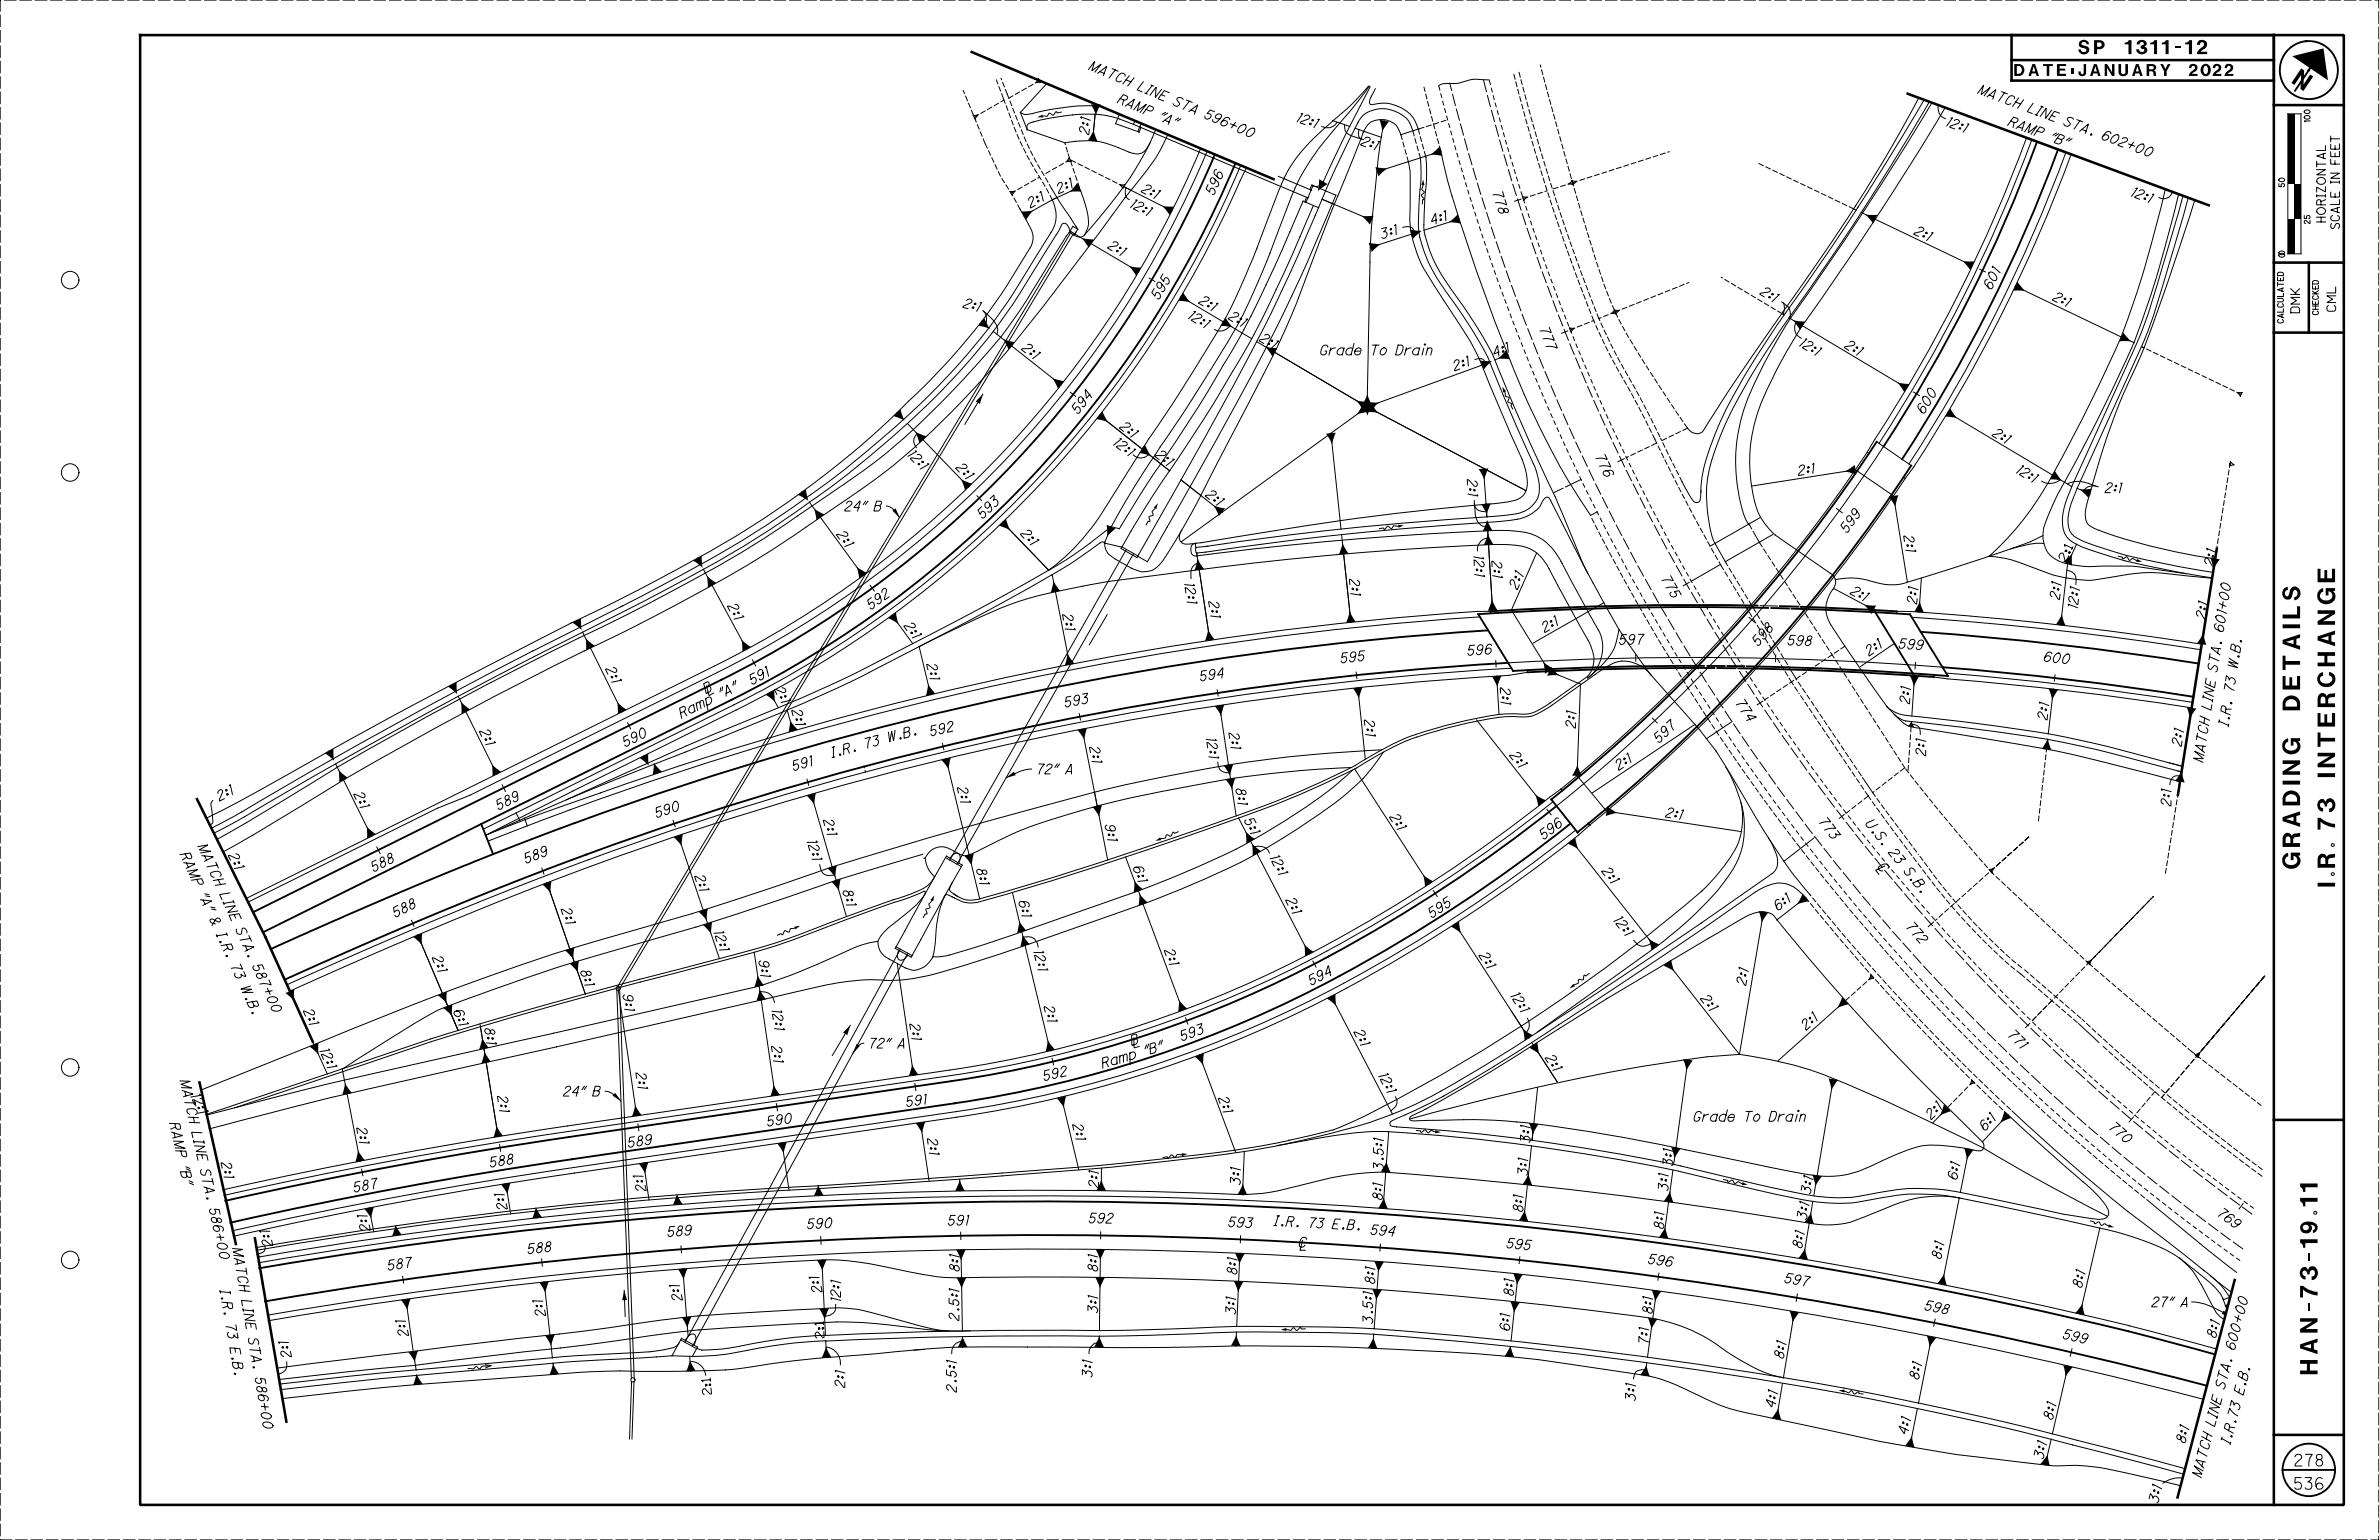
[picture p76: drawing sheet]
<svg xmlns="http://www.w3.org/2000/svg" width="864mm" height="559mm" viewBox="0 0 864 559" stroke-linecap="round" stroke-linejoin="round" font-family="sans-serif">
<defs><g id="words">
<g font-size="6.3">
<text x="831.8" y="30.1" transform="rotate(34 831.8 30.1)">N</text>
<text x="835" y="315.3" transform="rotate(-90 835 315.3)">GRADING DETAILS</text>
<text x="847.7" y="321.7" transform="rotate(-90 847.7 321.7)">I.R. 73 INTERCHANGE</text>
<text x="841.3" y="498.7" transform="rotate(-90 841.3 498.7)">HAN-73-19.11</text>
</g>
<text font-size="5.1" x="754.4" y="19.6">SP 1311-12</text>
<text font-size="4.3" x="731.2" y="27.6">DATE:JANUARY 2022</text>
<g font-size="4.2">
<text x="833.1" y="531.9">278</text>
<text x="833" y="540.4">536</text>
</g>
<g font-size="3.6">
<text x="395.2" y="25.2" transform="rotate(23 395.2 25.2)">MA T C H</text>
<text x="412.8" y="32.6" transform="rotate(23 412.8 32.6)">L I N E</text>
<text x="718" y="33.9" transform="rotate(20 718 33.9)">MA T C H</text>
<text x="405.5" y="37.2" transform="rotate(23 405.5 37.2)">R A MP</text>
<text x="425.6" y="38" transform="rotate(23 425.6 38)">S T A</text>
<text x="735.9" y="40.5" transform="rotate(20 735.9 40.5)">L I N E</text>
<text x="420.3" y="43.5" transform="rotate(23 420.3 43.5)">&quot;A &quot;</text>
<text x="437" y="42.8" transform="rotate(23 437 42.8)">5</text>
<text x="439.8" y="44" transform="rotate(23 439.8 44)">9</text>
<text x="442.7" y="45.2" transform="rotate(23 442.7 45.2)">6 + 0</text>
<text x="470.4" y="44" transform="rotate(19 470.4 44)">12 : 1</text>
<text x="706.2" y="45.5" transform="rotate(20 706.2 45.5)">12 : 1</text>
<text x="728.8" y="45.5" transform="rotate(20 728.8 45.5)">R A MP</text>
<text x="748.9" y="45.3" transform="rotate(20 748.9 45.3)">S T A .</text>
<text x="395.2" y="48.9" transform="rotate(-85 395.2 48.9)">2 : 1</text>
<text x="451.8" y="49" transform="rotate(23 451.8 49)">0</text>
<text x="493.9" y="52.6" transform="rotate(19 493.9 52.6)">2 : 1</text>
<text x="743.9" y="51.1" transform="rotate(20 743.9 51.1)">&quot;B &quot;</text>
<text x="762.6" y="50.4" transform="rotate(20 762.6 50.4)">6</text>
<text x="765.6" y="51.5" transform="rotate(20 765.6 51.5)">0</text>
<text x="768.8" y="52.7" transform="rotate(20 768.8 52.7)">2 + 0</text>
<text x="778" y="56.1" transform="rotate(20 778 56.1)">0</text>
<text x="443.2" y="65.3" transform="rotate(-65 443.2 65.3)">6</text>
<text x="384.4" y="70.3" transform="rotate(-25 384.4 70.3)">2 : 1</text>
<text x="414.2" y="69.6" transform="rotate(27 414.2 69.6)">2 : 1</text>
<text x="440.6" y="71" transform="rotate(-65 440.6 71)">5</text>
<text x="441.9" y="68.2" transform="rotate(-65 441.9 68.2)">9</text>
<text x="541.8" y="69.8" transform="rotate(72 541.8 69.8)">7</text>
<text x="773.3" y="71" transform="rotate(20 773.3 71)">12 : 1</text>
<text x="374.1" y="75.5" transform="rotate(-29 374.1 75.5)">2 : 1</text>
<text x="409.9" y="75.1" transform="rotate(27 409.9 75.1)">12 : 1</text>
<text x="542.7" y="72.7" transform="rotate(72 542.7 72.7)">7</text>
<text x="543.6" y="75.5" transform="rotate(72 543.6 75.5)">8</text>
<text x="519.8" y="81.7" transform="rotate(-18 519.8 81.7)">4 : 1</text>
<text x="402" y="90" transform="rotate(31 402 90)">2 : 1</text>
<text x="501.7" y="86.7" transform="rotate(-18 501.7 86.7)">3 : 1</text>
<text x="694.7" y="85" transform="rotate(26 694.7 85)">2 : 1</text>
<text x="725.8" y="99.4" transform="rotate(-64 725.8 99.4)">1</text>
<text x="422.2" y="106.2" transform="rotate(-59 422.2 106.2)">9</text>
<text x="423.8" y="103.5" transform="rotate(-59 423.8 103.5)">5</text>
<text x="638.8" y="106.7" transform="rotate(31 638.8 106.7)">2 : 1</text>
<text x="722.9" y="105.3" transform="rotate(-64 722.9 105.3)">6</text>
<text x="724.3" y="102.5" transform="rotate(-64 724.3 102.5)">0</text>
<text x="349.5" y="111.5" transform="rotate(15 349.5 111.5)">2 : 1</text>
<text x="420.6" y="108.9" transform="rotate(-59 420.6 108.9)">5</text>
<text x="435.1" y="110" transform="rotate(31 435.1 110)">2 : 1</text>
<text x="745" y="108.9" transform="rotate(26 745 108.9)">2 : 1</text>
<text x="431" y="115.4" transform="rotate(31 431 115.4)">12 : 1</text>
<text x="445.8" y="115.7" transform="rotate(31 445.8 115.7)">2 : 1</text>
<text x="558.8" y="119.2" transform="rotate(69 558.8 119.2)">7</text>
<text x="457.1" y="123.6" transform="rotate(31 457.1 123.6)">2 : 1</text>
<text x="559.9" y="122.1" transform="rotate(69 559.9 122.1)">7</text>
<text x="561" y="124.9" transform="rotate(69 561 124.9)">7</text>
<text x="652.8" y="125.3" transform="rotate(31 652.8 125.3)">12 : 1</text>
<text x="370.8" y="126.8" transform="rotate(38 370.8 126.8)">2 : 1</text>
<text x="479.2" y="128.8">Grade To Drain</text>
<text x="542.5" y="129.7" transform="rotate(-22 542.5 129.7)">4 : 1</text>
<text x="669.5" y="126.1" transform="rotate(31 669.5 126.1)">2 : 1</text>
<text x="528.1" y="134.6" transform="rotate(-20 528.1 134.6)">2 : 1</text>
<text x="393.3" y="148" transform="rotate(-51 393.3 148)">9</text>
<text x="395.2" y="145.6" transform="rotate(-51 395.2 145.6)">4</text>
<text x="700" y="147.7" transform="rotate(-59 700 147.7)">0</text>
<text x="701.8" y="144.8" transform="rotate(-59 701.8 144.8)">0</text>
<text x="391.3" y="150.4" transform="rotate(-51 391.3 150.4)">5</text>
<text x="406.3" y="155.3" transform="rotate(38 406.3 155.3)">2 : 1</text>
<text x="698.4" y="150.4" transform="rotate(-59 698.4 150.4)">6</text>
<text x="403.8" y="161.2" transform="rotate(36 403.8 161.2)">12 : 1</text>
<text x="723.1" y="158.1" transform="rotate(31 723.1 158.1)">2 : 1</text>
<text x="329.3" y="165.2" transform="rotate(46 329.3 165.2)">12 : 1</text>
<text x="419.3" y="165.6" transform="rotate(38 419.3 165.6)">2 : 1</text>
<text x="579" y="165.6" transform="rotate(65 579 165.6)">7</text>
<text x="346.9" y="169.9" transform="rotate(46 346.9 169.9)">2 : 1</text>
<text x="580.3" y="168.3" transform="rotate(65 580.3 168.3)">7</text>
<text x="581.6" y="171.1" transform="rotate(65 581.6 171.1)">6</text>
<text x="652.9" y="172.5" transform="rotate(-9 652.9 172.5)">2 : 1</text>
<text x="731.6" y="171.3" transform="rotate(31 731.6 171.3)">12 : 1</text>
<text x="437.5" y="180" transform="rotate(38 437.5 180)">2 : 1</text>
<text x="532.6" y="174" transform="rotate(86 532.6 174)">2 : 1</text>
<text x="764.1" y="178.7">2:1</text>
<text x="306.6" y="185.4">24&quot; B</text>
<text x="361.2" y="184.1" transform="rotate(-43 361.2 184.1)">3</text>
<text x="356.7" y="188.4" transform="rotate(-43 356.7 188.4)">5</text>
<text x="359" y="186.3" transform="rotate(-43 359 186.3)">9</text>
<text x="672.3" y="191.1" transform="rotate(-54 672.3 191.1)">9</text>
<text x="674.2" y="188.6" transform="rotate(-54 674.2 188.6)">9</text>
<text x="303.6" y="194.1" transform="rotate(54 303.6 194.1)">2 : 1</text>
<text x="370.4" y="193.9" transform="rotate(46 370.4 193.9)">2 : 1</text>
<text x="670.5" y="193.6" transform="rotate(-54 670.5 193.6)">5</text>
<text x="691" y="194.5" transform="rotate(81 691 194.5)">2 : 1</text>
<text x="535" y="201.5" transform="rotate(86 535 201.5)">12 : 1</text>
<text x="541.5" y="203.6" transform="rotate(86 541.5 203.6)">2 : 1</text>
<text x="602.9" y="209.9" transform="rotate(61 602.9 209.9)">7</text>
<text x="803.6" y="205.6" transform="rotate(-81 803.6 205.6)">2 : 1</text>
<text x="430" y="211.6" transform="rotate(81 430 211.6)">12 : 1</text>
<text x="489.8" y="210.2" transform="rotate(84 489.8 210.2)">2 : 1</text>
<text x="550.8" y="214" transform="rotate(-66 550.8 214)">2 : 1</text>
<text x="604.4" y="212.5" transform="rotate(61 604.4 212.5)">7</text>
<text x="605.9" y="215.1" transform="rotate(61 605.9 215.1)">5</text>
<text x="671.5" y="215.5" transform="rotate(28 671.5 215.5)">2 : 1</text>
<text x="809.4" y="214.7" transform="rotate(-81 809.4 214.7)">0</text>
<text x="264" y="220" transform="rotate(62 264 220)">2 : 1</text>
<text x="316.2" y="221.3" transform="rotate(-36 316.2 221.3)">5</text>
<text x="318.7" y="219.5" transform="rotate(-36 318.7 219.5)">9</text>
<text x="321.2" y="217.7" transform="rotate(-36 321.2 217.7)">2</text>
<text x="438.7" y="218.3" transform="rotate(81 438.7 218.3)">2 : 1</text>
<text x="695.8" y="219.2" transform="rotate(-86 695.8 219.2)">2 : 1</text>
<text x="747.6" y="217.6" transform="rotate(-84 747.6 217.6)">2 : 1</text>
<text x="754.1" y="221.1" transform="rotate(-84 754.1 221.1)">12 : 1</text>
<text x="328.1" y="227.2" transform="rotate(54 328.1 227.2)">2 : 1</text>
<text x="385.7" y="223.1" transform="rotate(79 385.7 223.1)">2 : 1</text>
<text x="800.6" y="224.7" transform="rotate(-81 800.6 224.7)">2 : 1</text>
<text x="807.6" y="226.4" transform="rotate(-81 807.6 226.4)">0</text>
<text x="808.1" y="223.1" transform="rotate(-81 808.1 223.1)">1+ 0</text>
<text x="560.8" y="229.5" transform="rotate(-30 560.8 229.5)">2 : 1</text>
<text x="587.7" y="233.9" transform="rotate(-1 587.7 233.9)">5</text>
<text x="590.8" y="233.8" transform="rotate(-1 590.8 233.8)">9</text>
<text x="594" y="233.8" transform="rotate(-1 594 233.8)">7</text>
<text x="640.3" y="232.3" transform="rotate(-49 640.3 232.3)">9</text>
<text x="642.3" y="230" transform="rotate(-49 642.3 230)">8</text>
<text x="807.1" y="229.5" transform="rotate(-81 807.1 229.5)">6</text>
<text x="492.9" y="239.9" transform="rotate(-6 492.9 239.9)">5</text>
<text x="532.8" y="237.8" transform="rotate(-4 532.8 237.8)">5</text>
<text x="539" y="237.4" transform="rotate(-4 539 237.4)">6</text>
<text x="638.2" y="234.6" transform="rotate(-49 638.2 234.6)">5</text>
<text x="648.9" y="234" transform="rotate(2 648.9 234)">5</text>
<text x="651.9" y="234.1" transform="rotate(2 651.9 234.1)">9</text>
<text x="655.1" y="234.2" transform="rotate(2 655.1 234.2)">8</text>
<text x="678.5" y="238" transform="rotate(-34 678.5 238)">2 : 1</text>
<text x="689.2" y="235.2" transform="rotate(4 689.2 235.2)">5</text>
<text x="692.2" y="235.4" transform="rotate(4 692.2 235.4)">9</text>
<text x="695.4" y="235.6" transform="rotate(4 695.4 235.6)">9</text>
<text x="741.8" y="239.9" transform="rotate(6 741.8 239.9)">6</text>
<text x="219.8" y="242.8" transform="rotate(64 219.8 242.8)">2 : 1</text>
<text x="278.5" y="245.6" transform="rotate(-29 278.5 245.6)">1</text>
<text x="336.4" y="241.1" transform="rotate(76 336.4 241.1)">2 : 1</text>
<text x="486.8" y="240.6" transform="rotate(-6 486.8 240.6)">5</text>
<text x="744.9" y="240.3" transform="rotate(6 744.9 240.3)">0</text>
<text x="748.3" y="240.6" transform="rotate(6 748.3 240.6)">0</text>
<text x="804.8" y="244" transform="rotate(-81 804.8 244)">S T A .</text>
<text x="812.2" y="242.8" transform="rotate(-81 812.2 242.8)">W. B .</text>
<text x="273.1" y="248.5" transform="rotate(-29 273.1 248.5)">5</text>
<text x="275.8" y="247.1" transform="rotate(-29 275.8 247.1)">9</text>
<text x="281.1" y="250.3" transform="rotate(62 281.1 250.3)">2 : 1</text>
<text x="435.7" y="247.2" transform="rotate(-9 435.7 247.2)">5</text>
<text x="438.8" y="246.7" transform="rotate(-9 438.8 246.7)">9</text>
<text x="441.9" y="246.2" transform="rotate(-9 441.9 246.2)">4</text>
<text x="544.6" y="249.6" transform="rotate(86 544.6 249.6)">2 : 1</text>
<text x="810.8" y="251.4" transform="rotate(-81 810.8 251.4)">7</text>
<text x="811.3" y="248.4" transform="rotate(-81 811.3 248.4)">3</text>
<text x="256.5" y="252.2" transform="rotate(-30 256.5 252.2)">\</text>
<text x="261.8" y="253.4" transform="rotate(-26 261.8 253.4)">&quot;A &quot;</text>
<text x="287.4" y="257.8" transform="rotate(74 287.4 257.8)">2 : 1</text>
<text x="386.7" y="256.7" transform="rotate(-11 386.7 256.7)">5</text>
<text x="389.7" y="256.1" transform="rotate(-11 389.7 256.1)">9</text>
<text x="392.8" y="255.5" transform="rotate(-11 392.8 255.5)">3</text>
<text x="629.8" y="255" transform="rotate(56 629.8 255)">7</text>
<text x="631.5" y="257.5" transform="rotate(56 631.5 257.5)">7</text>
<text x="693.1" y="255.4" transform="rotate(-86 693.1 255.4)">2 : 1</text>
<text x="802.6" y="257.7" transform="rotate(-81 802.6 257.7)">L I N E</text>
<text x="247.4" y="260.6" transform="rotate(-26 247.4 260.6)">R a m p</text>
<text x="495.2" y="261.3" transform="rotate(84 495.2 261.3)">2 : 1</text>
<text x="633.1" y="260" transform="rotate(56 633.1 260)">4</text>
<text x="743.1" y="261.3" transform="rotate(-84 743.1 261.3)">2 : 1</text>
<text x="808.9" y="263.7" transform="rotate(-81 808.9 263.7)">I . R .</text>
<text x="174" y="265.5" transform="rotate(64 174 265.5)">2 : 1</text>
<text x="229.7" y="269.7" transform="rotate(-26 229.7 269.7)">9</text>
<text x="232.6" y="268.4" transform="rotate(-26 232.6 268.4)">0</text>
<text x="322.5" y="269.4" transform="rotate(-15 322.5 269.4)">W. B .</text>
<text x="337.9" y="267.1" transform="rotate(-13 337.9 267.1)">5</text>
<text x="340.9" y="266.4" transform="rotate(-13 340.9 266.4)">9</text>
<text x="343.9" y="265.7" transform="rotate(-13 343.9 265.7)">2</text>
<text x="437.8" y="267.8" transform="rotate(81 437.8 267.8)">12 : 1</text>
<text x="446.1" y="266" transform="rotate(81 446.1 266)">2 : 1</text>
<text x="571.9" y="264.2" transform="rotate(-88 571.9 264.2)">2 : 1</text>
<text x="602.2" y="269.8" transform="rotate(-43 602.2 269.8)">5</text>
<text x="604.5" y="267.7" transform="rotate(-43 604.5 267.7)">9</text>
<text x="606.7" y="265.5" transform="rotate(-43 606.7 265.5)">7</text>
<text x="227" y="271.1" transform="rotate(-26 227 271.1)">5</text>
<text x="302.1" y="274.9" transform="rotate(-15 302.1 274.9)">I . R .</text>
<text x="314.1" y="271.7" transform="rotate(-15 314.1 271.7)">7</text>
<text x="317" y="270.9" transform="rotate(-15 317 270.9)">3</text>
<text x="395.5" y="271.1" transform="rotate(79 395.5 271.1)">2 : 1</text>
<text x="547.9" y="274.2" transform="rotate(52 547.9 274.2)">2 : 1</text>
<text x="699" y="274.3" transform="rotate(-90 699 274.3)">2:1</text>
<text x="791.8" y="270.9" transform="rotate(-81 791.8 270.9)">2 : 1</text>
<text x="288.1" y="279.7" transform="rotate(-16 288.1 279.7)">5</text>
<text x="291" y="278.9" transform="rotate(-16 291 278.9)">9</text>
<text x="294.1" y="278" transform="rotate(-16 294.1 278)">1</text>
<text x="376.2" y="280.8">72&quot; A</text>
<text x="587.7" y="279.5" transform="rotate(-34 587.7 279.5)">2 : 1</text>
<text x="799.6" y="276.6" transform="rotate(-81 799.6 276.6)">MA T C H</text>
<text x="347.5" y="285.9" transform="rotate(76 347.5 285.9)">2 : 1</text>
<text x="448.5" y="286.2" transform="rotate(81 448.5 286.2)">8 : 1</text>
<text x="79.7" y="290.7" transform="rotate(-28 79.7 290.7)">2 : 1</text>
<text x="128.4" y="288.3" transform="rotate(64 128.4 288.3)">2 : 1</text>
<text x="183.7" y="292.6" transform="rotate(-26 183.7 292.6)">8</text>
<text x="186.5" y="291.3" transform="rotate(-26 186.5 291.3)">9</text>
<text x="788.1" y="292.5" transform="rotate(-90 788.1 292.5)">2:1</text>
<text x="181" y="294" transform="rotate(-26 181 294)">5</text>
<text x="238.4" y="296.8" transform="rotate(-19 238.4 296.8)">5</text>
<text x="241.3" y="295.8" transform="rotate(-19 241.3 295.8)">9</text>
<text x="244.3" y="294.8" transform="rotate(-19 244.3 294.8)">0</text>
<text x="298.8" y="297.7" transform="rotate(74 298.8 297.7)">2 : 1</text>
<text x="401" y="299.4" transform="rotate(79 401 299.4)">9 : 1</text>
<text x="451.5" y="297.7" transform="rotate(63 451.5 297.7)">5 : 1</text>
<text x="504.4" y="296.5" transform="rotate(57 504.4 296.5)">2 : 1</text>
<text x="604.5" y="296.4" transform="rotate(9 604.5 296.4)">2 : 1</text>
<text x="660" y="298.1" transform="rotate(53 660 298.1)">7</text>
<text x="676.9" y="299" transform="rotate(51 676.9 299)">U . S .</text>
<text x="292.9" y="305.2" transform="rotate(74 292.9 305.2)">12 : 1</text>
<text x="560.4" y="304.8" transform="rotate(-37 560.4 304.8)">5</text>
<text x="562.9" y="302.9" transform="rotate(-37 562.9 302.9)">9</text>
<text x="565.3" y="301" transform="rotate(-37 565.3 301)">6</text>
<text x="661.8" y="300.5" transform="rotate(53 661.8 300.5)">7</text>
<text x="663.7" y="302.9" transform="rotate(53 663.7 302.9)">3</text>
<text x="65.4" y="310.1" transform="rotate(66 65.4 310.1)">R A MP</text>
<text x="71.9" y="307.2" transform="rotate(66 71.9 307.2)">MA T C H</text>
<text x="82.8" y="310.4" transform="rotate(64 82.8 310.4)">2 : 1</text>
<text x="196.7" y="311.2" transform="rotate(-21 196.7 311.2)">9</text>
<text x="460.9" y="311.1" transform="rotate(63 460.9 311.1)">12 : 1</text>
<text x="685.4" y="309.5" transform="rotate(51 685.4 309.5)">2</text>
<text x="687.3" y="311.8" transform="rotate(51 687.3 311.8)">3</text>
<text x="135.6" y="316.4" transform="rotate(-26 135.6 316.4)">5</text>
<text x="138.4" y="315.1" transform="rotate(-26 138.4 315.1)">8</text>
<text x="141.2" y="313.7" transform="rotate(-26 141.2 313.7)">8</text>
<text x="191" y="313.4" transform="rotate(-21 191 313.4)">5</text>
<text x="193.8" y="312.3" transform="rotate(-21 193.8 312.3)">8</text>
<text x="354.4" y="315.4" transform="rotate(76 354.4 315.4)">8 : 1</text>
<text x="411.2" y="314.8" transform="rotate(70 411.2 314.8)">6 : 1</text>
<text x="581.4" y="316.2" transform="rotate(52 581.4 316.2)">2 : 1</text>
<text x="690.9" y="316.2" transform="rotate(51 690.9 316.2)">S . B .</text>
<text x="252.2" y="318" transform="rotate(71 252.2 318)">2 : 1</text>
<text x="305.8" y="323.3" transform="rotate(74 305.8 323.3)">8 : 1</text>
<text x="72" y="324.7" transform="rotate(66 72 324.7)">&quot;A &quot;</text>
<text x="79.7" y="324.6" transform="rotate(66 79.7 324.6)">L I N E</text>
<text x="369.7" y="327.1" transform="rotate(77 369.7 327.1)">6 : 1</text>
<text x="466.7" y="326.7" transform="rotate(63 466.7 326.7)">2 : 1</text>
<text x="525" y="329.8" transform="rotate(-33 525 329.8)">5</text>
<text x="76" y="333.6" transform="rotate(66 76 333.6)">&amp;</text>
<text x="143.5" y="333" transform="rotate(-26 143.5 333)">5</text>
<text x="146.3" y="331.6" transform="rotate(-26 146.3 331.6)">8</text>
<text x="149" y="330.2" transform="rotate(-26 149 330.2)">8</text>
<text x="203.7" y="330" transform="rotate(71 203.7 330)">2 : 1</text>
<text x="519.8" y="333.2" transform="rotate(-33 519.8 333.2)">5</text>
<text x="522.4" y="331.5" transform="rotate(-33 522.4 331.5)">9</text>
<text x="585.5" y="333.9" transform="rotate(52 585.5 333.9)">12 : 1</text>
<text x="645.5" y="330.6" transform="rotate(-38 645.5 330.6)">6 : 1</text>
<text x="78.5" y="339.2" transform="rotate(66 78.5 339.2)">I . R .</text>
<text x="85.4" y="337.3" transform="rotate(66 85.4 337.3)">S T A .</text>
<text x="259.1" y="338.1" transform="rotate(71 259.1 338.1)">12 : 1</text>
<text x="691.6" y="336.3" transform="rotate(48 691.6 336.3)">7</text>
<text x="693.6" y="338.5" transform="rotate(48 693.6 338.5)">7</text>
<text x="695.6" y="340.8" transform="rotate(48 695.6 340.8)">2</text>
<text x="156.9" y="347.6" transform="rotate(67 156.9 347.6)">2 : 1</text>
<text x="375.2" y="345.1" transform="rotate(77 375.2 345.1)">12 : 1</text>
<text x="422.6" y="345" transform="rotate(70 422.6 345)">2 : 1</text>
<text x="536.8" y="346.8" transform="rotate(57 536.8 346.8)">2 : 1</text>
<text x="83.6" y="350.5" transform="rotate(66 83.6 350.5)">7</text>
<text x="84.9" y="353.2" transform="rotate(66 84.9 353.2)">3</text>
<text x="91.5" y="350.6" transform="rotate(66 91.5 350.6)">5</text>
<text x="92.7" y="353.4" transform="rotate(66 92.7 353.4)">8</text>
<text x="210.6" y="352.4" transform="rotate(71 210.6 352.4)">8 : 1</text>
<text x="275.4" y="348.6" transform="rotate(82 275.4 348.6)">9 : 1</text>
<text x="87.2" y="358.4" transform="rotate(66 87.2 358.4)">W. B .</text>
<text x="94" y="356.2" transform="rotate(66 94 356.2)">7 + 0</text>
<text x="476" y="357.6" transform="rotate(-27 476 357.6)">5</text>
<text x="478.7" y="356.2" transform="rotate(-27 478.7 356.2)">9</text>
<text x="481.5" y="354.8" transform="rotate(-27 481.5 354.8)">4</text>
<text x="633.7" y="357.7" transform="rotate(-80 633.7 357.7)">2 : 1</text>
<text x="98.1" y="365.1" transform="rotate(66 98.1 365.1)">0</text>
<text x="226" y="360.9" transform="rotate(82 226 360.9)">9 : 1</text>
<text x="379" y="365.3" transform="rotate(77 379 365.3)">2 : 1</text>
<text x="548.2" y="361.2" transform="rotate(57 548.2 361.2)">12 : 1</text>
<text x="617.2" y="362.5" transform="rotate(52 617.2 362.5)">2 : 1</text>
<text x="110.1" y="366.9" transform="rotate(66 110.1 366.9)">2 : 1</text>
<text x="164.5" y="367" transform="rotate(67 164.5 367)">6 : 1</text>
<text x="280.2" y="366.4" transform="rotate(82 280.2 366.4)">12 : 1</text>
<text x="330.3" y="371.6" transform="rotate(82 330.3 371.6)">2 : 1</text>
<text x="175.8" y="373.2" transform="rotate(81 175.8 373.2)">8 : 1</text>
<text x="429.1" y="377.8" transform="rotate(-20 429.1 377.8)">5</text>
<text x="432" y="376.7" transform="rotate(-20 432 376.7)">9</text>
<text x="434.9" y="375.6" transform="rotate(-20 434.9 375.6)">3</text>
<text x="491.5" y="374.6" transform="rotate(63 491.5 374.6)">2 : 1</text>
<text x="655.7" y="373.8" transform="rotate(-42 655.7 373.8)">2 : 1</text>
<text x="728.6" y="375.7" transform="rotate(44 728.6 375.7)">7</text>
<text x="730.7" y="377.8" transform="rotate(44 730.7 377.8)">7</text>
<text x="116" y="381.1" transform="rotate(66 116 381.1)">12 : 1</text>
<text x="280" y="379.7" transform="rotate(82 280 379.7)">2 : 1</text>
<text x="315.3" y="380.3">72&quot; A</text>
<text x="410.9" y="379.9" transform="rotate(-17 410.9 379.9)">\</text>
<text x="415.7" y="383" transform="rotate(-17 415.7 383)">&quot;B &quot;</text>
<text x="560.9" y="384" transform="rotate(57 560.9 384)">2 : 1</text>
<text x="732.9" y="379.9" transform="rotate(44 732.9 379.9)">1</text>
<text x="230.8" y="389.3" transform="rotate(82 230.8 389.3)">2 : 1</text>
<text x="400.3" y="387.6" transform="rotate(-17 400.3 387.6)">R a m p</text>
<text x="65.4" y="392.2" transform="rotate(77 65.4 392.2)">MA T C H</text>
<text x="379" y="392.2" transform="rotate(-13 379 392.2)">5</text>
<text x="382" y="391.5" transform="rotate(-13 382 391.5)">9</text>
<text x="385.1" y="390.8" transform="rotate(-13 385.1 390.8)">2</text>
<text x="500.3" y="390.2" transform="rotate(63 500.3 390.2)">12 : 1</text>
<text x="69.1" y="397.6" transform="rotate(65 69.1 397.6)">12 : 1</text>
<text x="180.6" y="397.8" transform="rotate(81 180.6 397.8)">2 : 1</text>
<text x="204.5" y="397.7">24&quot; B</text>
<text x="329.1" y="401.6" transform="rotate(-8 329.1 401.6)">5</text>
<text x="335.2" y="400.7" transform="rotate(-8 335.2 400.7)">1</text>
<text x="442.2" y="398.6" transform="rotate(70 442.2 398.6)">2 : 1</text>
<text x="61.6" y="407.6" transform="rotate(77 61.6 407.6)">R A MP</text>
<text x="284.8" y="407.8" transform="rotate(-8 284.8 407.8)">0</text>
<text x="614.7" y="406.9">Grade To Drain</text>
<text x="701.1" y="406.3" transform="rotate(-46 701.1 406.3)">2 : 1</text>
<text x="69.6" y="410.9" transform="rotate(77 69.6 410.9)">L I N E</text>
<text x="129.5" y="409.3" transform="rotate(79 129.5 409.3)">2 : 1</text>
<text x="278.6" y="408.7" transform="rotate(-8 278.6 408.7)">5</text>
<text x="336.6" y="413.2" transform="rotate(82 336.6 413.2)">2 : 1</text>
<text x="389.4" y="408.2" transform="rotate(77 389.4 408.2)">2 : 1</text>
<text x="720.6" y="410.5" transform="rotate(-47 720.6 410.5)">6 : 1</text>
<text x="765.2" y="409.3" transform="rotate(41 765.2 409.3)">7</text>
<text x="767.5" y="411.3" transform="rotate(41 767.5 411.3)">7</text>
<text x="769.8" y="413.3" transform="rotate(41 769.8 413.3)">0</text>
<text x="228.1" y="416.4" transform="rotate(-8 228.1 416.4)">5</text>
<text x="231.1" y="415.9" transform="rotate(-8 231.1 415.9)">8</text>
<text x="555.5" y="414.6" transform="rotate(-90 555.5 414.6)">3:1</text>
<text x="65.1" y="423.3" transform="rotate(77 65.1 423.3)">&quot;B &quot;</text>
<text x="72.6" y="424.4" transform="rotate(77 72.6 424.4)">S T A .</text>
<text x="80.2" y="422" transform="rotate(77 80.2 422)">2 : 1</text>
<text x="178" y="423.6" transform="rotate(-9 178 423.6)">5</text>
<text x="181" y="423.1" transform="rotate(-9 181 423.1)">8</text>
<text x="502.2" y="424.6" transform="rotate(-90 502.2 424.6)">3.5:1</text>
<text x="607.3" y="423.1" transform="rotate(-90 607.3 423.1)">3:1</text>
<text x="134.6" y="431.5" transform="rotate(-11 134.6 431.5)">7</text>
<text x="234.6" y="432" transform="rotate(-103 234.6 432)">2 : 1</text>
<text x="398.8" y="431" transform="rotate(-90 398.8 431)">2:1</text>
<text x="450.2" y="429.9" transform="rotate(-90 450.2 429.9)">3:1</text>
<text x="554.6" y="426.5" transform="rotate(-90 554.6 426.5)">3:1</text>
<text x="710.4" y="428.3" transform="rotate(-79 710.4 428.3)">6 : 1</text>
<text x="128.6" y="432.7" transform="rotate(-11 128.6 432.7)">5</text>
<text x="131.6" y="432.1" transform="rotate(-11 131.6 432.1)">8</text>
<text x="501.9" y="435.5" transform="rotate(-90 501.9 435.5)">8:1</text>
<text x="605.6" y="432.1" transform="rotate(-90 605.6 432.1)">3:1</text>
<text x="657.2" y="433.3" transform="rotate(-81 657.2 433.3)">3 : 1</text>
<text x="75.8" y="438.7" transform="rotate(77 75.8 438.7)">5</text>
<text x="76.5" y="441.7" transform="rotate(77 76.5 441.7)">8</text>
<text x="184.2" y="438.7" transform="rotate(-103 184.2 438.7)">2 : 1</text>
<text x="395.2" y="443.8" transform="rotate(1 395.2 443.8)">5</text>
<text x="398.3" y="443.8" transform="rotate(1 398.3 443.8)">9</text>
<text x="552.9" y="439.8" transform="rotate(-90 552.9 439.8)">8:1</text>
<text x="655.8" y="442.7" transform="rotate(-81 655.8 442.7)">3 : 1</text>
<text x="804.6" y="440.8" transform="rotate(37 804.6 440.8)">7</text>
<text x="807" y="442.6" transform="rotate(37 807 442.6)">6</text>
<text x="77.2" y="444.7" transform="rotate(77 77.2 444.7)">6 + 0</text>
<text x="134.4" y="446.4" transform="rotate(-103 134.4 446.4)">2 : 1</text>
<text x="242.4" y="448.8" transform="rotate(-5 242.4 448.8)">5</text>
<text x="245.4" y="448.5" transform="rotate(-5 245.4 448.5)">8</text>
<text x="293" y="445.9" transform="rotate(-3 293 445.9)">5</text>
<text x="296.1" y="445.7" transform="rotate(-3 296.1 445.7)">9</text>
<text x="344.1" y="444.6" transform="rotate(-1 344.1 444.6)">5</text>
<text x="347.2" y="444.6" transform="rotate(-1 347.2 444.6)">9</text>
<text x="350.3" y="444.5" transform="rotate(-1 350.3 444.5)">1</text>
<text x="445.8" y="445.1" transform="rotate(2 445.8 445.1)">5</text>
<text x="448.9" y="445.3" transform="rotate(2 448.9 445.3)">9</text>
<text x="452" y="445.4" transform="rotate(2 452 445.4)">3</text>
<text x="462.4" y="444.7" transform="rotate(3 462.4 444.7)">I . R .</text>
<text x="474.8" y="445.4" transform="rotate(3 474.8 445.4)">7</text>
<text x="477.8" y="445.5" transform="rotate(3 477.8 445.5)">3</text>
<text x="483.5" y="445.8" transform="rotate(3 483.5 445.8)">E . B .</text>
<text x="497.5" y="447.9" transform="rotate(4 497.5 447.9)">5</text>
<text x="500.5" y="448.1" transform="rotate(4 500.5 448.1)">9</text>
<text x="604" y="446" transform="rotate(-90 604 446)">8:1</text>
<text x="809.5" y="444.4" transform="rotate(37 809.5 444.4)">9</text>
<text x="79.4" y="454.4" transform="rotate(77 79.4 454.4)">0</text>
<text x="84.4" y="453" transform="rotate(80 84.4 453)">MA T C H</text>
<text x="99" y="451.9" transform="rotate(-103 99 451.9)">2 : 1</text>
<text x="191.6" y="455" transform="rotate(-6 191.6 455)">5</text>
<text x="194.7" y="454.6" transform="rotate(-6 194.7 454.6)">8</text>
<text x="197.7" y="454.3" transform="rotate(-6 197.7 454.3)">8</text>
<text x="546.8" y="452.7" transform="rotate(6 546.8 452.7)">5</text>
<text x="549.8" y="453.1" transform="rotate(6 549.8 453.1)">9</text>
<text x="553" y="453.4" transform="rotate(6 553 453.4)">5</text>
<text x="654.1" y="453.1" transform="rotate(-81 654.1 453.1)">8 : 1</text>
<text x="140.9" y="461" transform="rotate(-8 140.9 461)">5</text>
<text x="143.9" y="460.5" transform="rotate(-8 143.9 460.5)">8</text>
<text x="147" y="460.1" transform="rotate(-8 147 460.1)">7</text>
<text x="348.2" y="461.4" transform="rotate(-90 348.2 461.4)">8:1</text>
<text x="398.5" y="461.4" transform="rotate(-90 398.5 461.4)">8:1</text>
<text x="598.2" y="458.5" transform="rotate(8 598.2 458.5)">5</text>
<text x="601.2" y="458.9" transform="rotate(8 601.2 458.9)">9</text>
<text x="604.3" y="459.3" transform="rotate(8 604.3 459.3)">6</text>
<text x="704.6" y="457" transform="rotate(-79 704.6 457)">8 : 1</text>
<text x="449" y="462.5" transform="rotate(-90 449 462.5)">8:1</text>
<text x="647.6" y="465.4" transform="rotate(9 647.6 465.4)">5</text>
<text x="650.7" y="465.9" transform="rotate(9 650.7 465.9)">9</text>
<text x="653.8" y="466.4" transform="rotate(9 653.8 466.4)">7</text>
<text x="755.7" y="467.5" transform="rotate(-77 755.7 467.5)">8 : 1</text>
<text x="79.8" y="468.3" transform="rotate(80 79.8 468.3)">I . R .</text>
<text x="87.7" y="471.9" transform="rotate(80 87.7 471.9)">L I N E</text>
<text x="247.7" y="471.7" transform="rotate(-103 247.7 471.7)">2 : 1</text>
<text x="298.5" y="468.7" transform="rotate(-103 298.5 468.7)">2 : 1</text>
<text x="305.1" y="472.4" transform="rotate(-90 305.1 472.4)">12:1</text>
<text x="549.5" y="470.2" transform="rotate(-90 549.5 470.2)">8:1</text>
<text x="815.4" y="473.9" transform="rotate(-75 815.4 473.9)">0</text>
<text x="198.1" y="477.3" transform="rotate(-103 198.1 477.3)">2 : 1</text>
<text x="348.1" y="479.2" transform="rotate(-90 348.1 479.2)">2.5:1</text>
<text x="398.5" y="476.4" transform="rotate(-90 398.5 476.4)">3:1</text>
<text x="448.5" y="476.9" transform="rotate(-90 448.5 476.9)">3:1</text>
<text x="599.9" y="476.7" transform="rotate(-90 599.9 476.7)">8:1</text>
<text x="698.5" y="475.3" transform="rotate(11 698.5 475.3)">5</text>
<text x="701.5" y="475.9" transform="rotate(11 701.5 475.9)">9</text>
<text x="704.6" y="476.5" transform="rotate(11 704.6 476.5)">8</text>
<text x="781.1" y="474.2">27&quot; A</text>
<text x="81.9" y="480.5" transform="rotate(80 81.9 480.5)">7</text>
<text x="82.5" y="483.5" transform="rotate(80 82.5 483.5)">3</text>
<text x="90" y="485.6" transform="rotate(80 90 485.6)">S T A .</text>
<text x="148.3" y="484.6" transform="rotate(-103 148.3 484.6)">2 : 1</text>
<text x="498.3" y="480.3" transform="rotate(-90 498.3 480.3)">3.5:18:1</text>
<text x="548.1" y="482.9" transform="rotate(-90 548.1 482.9)">6:1</text>
<text x="748.7" y="485.7" transform="rotate(13 748.7 485.7)">5</text>
<text x="804.3" y="485.7" transform="rotate(-75 804.3 485.7)">8 : 1</text>
<text x="812.8" y="483.7" transform="rotate(-75 812.8 483.7)">0 + 0</text>
<text x="83.4" y="489.1" transform="rotate(80 83.4 489.1)">E . B .</text>
<text x="598.5" y="487.9" transform="rotate(-90 598.5 487.9)">7:1</text>
<text x="751.7" y="486.3" transform="rotate(13 751.7 486.3)">9</text>
<text x="754.7" y="487" transform="rotate(13 754.7 487)">9</text>
<text x="811.2" y="490.1" transform="rotate(-75 811.2 490.1)">6</text>
<text x="812" y="487" transform="rotate(-75 812 487)">0</text>
<text x="105.8" y="492.3" transform="rotate(-103 105.8 492.3)">2 : 1</text>
<text x="647.4" y="493.1" transform="rotate(-81 647.4 493.1)">8 : 1</text>
<text x="92.5" y="500" transform="rotate(80 92.5 500)">5</text>
<text x="93" y="503" transform="rotate(80 93 503)">8</text>
<text x="306.7" y="503.5" transform="rotate(-90 306.7 503.5)">2:1</text>
<text x="396.5" y="499.8" transform="rotate(-90 396.5 499.8)">3:1</text>
<text x="696.5" y="500.7" transform="rotate(-79 696.5 500.7)">8 : 1</text>
<text x="93.6" y="506.1" transform="rotate(80 93.6 506.1)">6 + 0</text>
<text x="347.2" y="505.2" transform="rotate(-90 347.2 505.2)">2.5:1</text>
<text x="593.7" y="508.3" transform="rotate(-90 593.7 508.3)">3:1</text>
<text x="807.4" y="504.2" transform="rotate(-75 807.4 504.2)">S T A .</text>
<text x="814.3" y="506.3" transform="rotate(-75 814.3 506.3)">E . B .</text>
<text x="95.2" y="515.8" transform="rotate(80 95.2 515.8)">0</text>
<text x="644.3" y="511" transform="rotate(-81 644.3 511)">4 : 1</text>
<text x="745.1" y="515.4" transform="rotate(-77 745.1 515.4)">8 : 1</text>
<text x="812.8" y="511.7" transform="rotate(-75 812.8 511.7)">3</text>
<text x="692.4" y="520.7" transform="rotate(-79 692.4 520.7)">4 : 1</text>
<text x="803.9" y="517.7" transform="rotate(-75 803.9 517.7)">L I N E</text>
<text x="793.2" y="523.8" transform="rotate(-75 793.2 523.8)">8 : 1</text>
<text x="809.5" y="524.2" transform="rotate(-75 809.5 524.2)">I . R . 7</text>
<text x="741.7" y="529.6" transform="rotate(-77 741.7 529.6)">3 : 1</text>
<text x="799.1" y="536.1" transform="rotate(-75 799.1 536.1)">MA T C H</text>
<text x="783.4" y="545.5" transform="rotate(-77 783.4 545.5)">3 : 1</text>
</g>
<g font-size="3.2">
<text x="844.2" y="80.5" transform="rotate(-90 844.2 80.5)">HORIZONTAL</text>
<text x="849.2" y="82.9" transform="rotate(-90 849.2 82.9)">SCALE IN FEET</text>
<text x="834.8" y="113.5" transform="rotate(-90 834.8 113.5)">DMK</text>
<text x="847.9" y="112.9" transform="rotate(-90 847.9 112.9)">CML</text>
<text x="750.1" y="203.6" transform="rotate(-65 750.1 203.6)">2 : 1</text>
<text x="299.2" y="485.3" transform="rotate(-93 299.2 485.3)">2 : 1</text>
<text x="258.3" y="505.8" transform="rotate(-95 258.3 505.8)">2 : 1</text>
</g>
<g font-size="2.1">
<text x="838.6" y="44.2" transform="rotate(-90 838.6 44.2)">100</text>
<text x="829.3" y="67.8" transform="rotate(-90 829.3 67.8)">50</text>
<text x="838.6" y="81.1" transform="rotate(-90 838.6 81.1)">25</text>
<text x="829.3" y="93.3" transform="rotate(-90 829.3 93.3)">0</text>
<text x="828.9" y="117.2" transform="rotate(-90 828.9 117.2)">CALCULATED</text>
<text x="841.6" y="114.2" transform="rotate(-90 841.6 114.2)">CHECKED</text>
</g>
</g></defs>
<g fill="none" stroke="#000" stroke-width=".36">
<path d="M377 28.6l.7 1.3-1.7 .1zM380 30.3l-9.6 10.5M397.8 37.9v.5M399.4 38.5l-1.4-.1a99.8 99.8 0 0 0-25.3 3.1l-1.1-.1-1.2-.6M496.7 31.3a103.5 103.5 0 0 1-15.5 14.9 56.6 56.6 0 0 0-15.1 18.4l-9.8 25.5-4.3 10.1a182.9 182.9 0 0 1-17.3 32l-8.7 13.8-11.1 16.6M497.1 31.3l-5.6 7.4-6 7a89.3 89.3 0 0 0-15.4 22.5l-9.6 24.9-3.8 9.2a207.4 207.4 0 0 1-19.1 34.9l-8.2 12.9-15.7 23.6-5 8.1-5.4 9.5M497.4 31.5l-8.9 17.2-7.5 15.8a3.3 3.3 0 0 1-4.4 2.9M499.3 32.2a10.5 10.5 0 0 0-2.1 5.2l.3 .5h.5a14.1 14.1 0 0 1 15.7 6l1.1 2.8M540.6 29h-.5a19.4 19.4 0 0 0-10.9 1.2l-.5 .1a16.7 16.7 0 0 0-6 .5l-.4 .3M696.5 35.5l-11.3 20.3-11.7 19M698.5 36.2l-10 16.7-14.1 22.5M700.4 36.9l-9.4 15.7-14.9 23.9"/>
<path d="M701.3 37.3l-11.6 18.9-14.4 22.4-12.4 18.5-12.8 18.1M703.6 38.2a4.1 4.1 0 0 0 2.6 4.9M706.1 39.1l-10.6 17.5-14.8 23-12.4 18.5-14 20.1M353.3 41.9l1.7-.2-1 1.4zM370.4 40.8l2.5 6.3M372.9 47.1l13.7 4.7 3.7-.5M385.2 40.7l-1.3 .3-.4-.5-.5 .4a.81 .81 0 0 1-.6 .9 .81 .81 0 0 1-1-.5l-.7-.1a1.47 1.47 0 0 1-2.1 .9h-.1M388.1 57.3l.7 1.3-1.7 .1zM397.5 41.5l-.9 9.6M406.4 41.5l-1.4 3.4 8.1 2.9M411.4 45.1l-4.9-1.9a47.2 47.2 0 0 0-24-.6l-1.8 .4a19.6 19.6 0 0 0-7.6 2.2l-.3 .7 .1 1.2M411.4 45.1l63.4 26.7-.5-.2-.7 1.6 .5 .2 2.5-6.1-.4-.2-.7 1.7 .5 .2"/>
<path d="M412 43.8l-.6 1.3M413 47.7l.6 .3M414.3 44.8l-1.3 2.9 .5 .2 .7-1.6-.5-.2M417.5 51.8l-3.1 5.9-5.1 8.1-7.4 9.7-8.3 9.8M419.6 47l-1.3 2.9a11.5 11.5 0 0 1-3.8 5.6l-1.6 .3-2.1-.3-5.9-2.3a26.1 26.1 0 0 0-14.4-1.9M423.9 48.9a68.2 68.2 0 0 1-12.2 18.7l-1.6 2a1659.9 1659.9 0 0 1-43.6 56.8l-13.1 14.8-13.4 13.6a197.6 197.6 0 0 1-28.2 23.3M435.9 53.9a369.8 369.8 0 0 1-176.6 187.8l-169.9 84.3M438.2 54.9a372.6 372.6 0 0 1-177.7 189.1l-89.9 44.6-11.8 4.7-68.7 34M483.8 43.7l6.2 2.2M485.4 44.4a4.1 4.1 0 0 1-5.6 1.5M488.1 45.2a3.6 3.6 0 0 0 2.9 4.2l3.3 1.1M491.9 46.5l9.6 3.3"/>
<path d="M493.3 47.1a2.43 2.43 0 0 0 1.6 3.6M502.5 43.8a405.2 405.2 0 0 0-5 44.4l-1.2 58.8M511.2 58.7a72.2 72.2 0 0 1 .7 14 56.7 56.7 0 0 0 .4 12.3M512.9 47.4a11.1 11.1 0 0 0-12.1-7.9 9.4 9.4 0 0 0-8.7 6.7l-7.7 15.7-5.8 13.5M515.1 46.7l-6.6 2.2a7.2 7.2 0 0 0-12.4-3.1l-1.2 2.2-11.8 29.3-13 34.1-7.4 16.4M515.6 57.4l.2 6.6-.6 9.3a43.9 43.9 0 0 0 .5 14 58.1 58.1 0 0 0 11.1 21.1l8 11.9 5.2 9.2M517.5 56.7a52.2 52.2 0 0 1 0 12.4M523 54.7l1.1 4.8a274.3 274.3 0 0 0 9.9 32.9 520.3 520.3 0 0 0 25.9 64.7 225.4 225.4 0 0 0 17.5 29.9l2.4-1.2M523.1 54.9l-23.3 7.4M735.6 50a557 557 0 0 1-101.9 171.7 533.9 533.9 0 0 1-100.8 89.6 466.3 466.3 0 0 1-104.1 55.5 410.4 410.4 0 0 1-84 21.5l-138.8 20.3a1670.4 1670.4 0 0 0-125.1 23.1M737.6 50.7a552.5 552.5 0 0 1-55.5 110.2M749.9 55.3a563.5 563.5 0 0 1-56.9 113"/>
<path d="M751.8 56a566.8 566.8 0 0 1-57.1 113.4l-3.1 4.2M830.5 41.3h4.8v50.8h-4.8zM366.7 69.5l1.7-.1-1 1.3zM370.3 75.9l1.4 2.4M371.7 78.3l.2 .4a16.9 16.9 0 0 1 3.1 8.1l-.8 2.8-4.4 7a230.3 230.3 0 0 1-42.5 51.5l-7.6 7.2-9.1 8-10.7 8.6-8.8 6.6M381.7 68.4l9.5 14.8M382 72.5l-10.3 5.8M382 72.5a12.1 12.1 0 0 1-1.5 13.5l-8.2 13.1a191.5 191.5 0 0 1-13.3 19.9l-2.8-2.2M383.9 71.6l-1.9 .9M391.8 67.9l-9.8 4.6M391.8 68.1a29.5 29.5 0 0 1 3.2 14l-.5 1.5a2.72 2.72 0 0 1-1.8 2.3 2.72 2.72 0 0 1-2.8-.5M406.5 67l1.7 .1-.6 1.2z"/>
<path d="M407.9 67.7l17.5 8.8M408.7 68.2a3.2 3.2 0 0 0 1.2 4.2M450.4 60a385.8 385.8 0 0 1-184.1 195.8l-90.9 45.1M452.5 60.9l-2.3 4.7a387.8 387.8 0 0 1-183 192l-59.2 29.4-31.7 16.1M464 64l11.9 5M473.5 73.2l.5 .2M476.2 67.1l8.7 3.7-10.6 25-5.5 11.7M476.8 74.5l-9.5 22-7.6 16.1-5.2 10.1-14.4 24.5-15.5 23.7-25.5-20.2M478.6 75.4l-9 20.8-11.7 24.5-17.8 33.1-27.4 48.5-5.7-3.3M478.6 75.4l-5.6-2.4-4.8 11.2M484.4 74.2l-4.5-1.9 18.1 7.6M516.5 67.1v.4a1.25 1.25 0 0 0 .4 2v.4l-.8 .7a.83 .83 0 0 0 .6 1.2l.3 .6-.6 .2-.1 1.4"/>
<path d="M517.5 68.9l-.3 4.7a58.4 58.4 0 0 0 0 11.5l.2 .5a55.5 55.5 0 0 0 11.1 21.7l7.5 11.2 5.8 10.1M529.7 79.4l-12.9 4.2M552.1 72.3l-2.3 .7M552.7 71.3l1.7 .2-1.3 1.2zM570.7 65.6l1.7 .2-1.3 1.2M570.7 65.6l.4 1.4M570.7 65.6l-1.4 1.2 1.8 .2M672.9 75.8l.9 .4M673.6 74.6l-12.4 18.6-28.3 40.7-13.4 20.5a4.1 4.1 0 0 1-3 3l-1.2-.2a4.3 4.3 0 0 1-2.8-2M674.5 75.1l-12.4 18.7-18.3 26.1-10.1 15.8a121.4 121.4 0 0 0-15.7 36.7l-.5 6.2M675.6 77.1l40.4 19.3M676.2 76.2l-12.4 18.7-18.3 26.2-8.8 13.6a123.9 123.9 0 0 0-16.6 37.6 52 52 0 0 0 2.2 24.4l4.3 7.7"/>
<path d="M786 68.7l-3.8 15.1a345.3 345.3 0 0 1-12.2 38.5M788.7 69.7a3.4 3.4 0 0 1-5 1.9M790.9 70.4l-4.3 16.7a343.5 343.5 0 0 1-11.9 37M792.4 71l-6.7 23.3a211.4 211.4 0 0 1-13.4 37.7l-20.1 44.4M794.3 71.8l-6.6 23.1a211.6 211.6 0 0 1-13.5 37.9l-21.2 47a18 18 0 0 0-1.7 12.8 11.9 11.9 0 0 0 7 4.6l3.1 1.1a161.2 161.2 0 0 0 27 6.8l14.9 2.6 .8-5M795.2 72v.1M796.7 72.6l-11.1 33.7a285.8 285.8 0 0 1-15.5 38.3l-5.7 15.2-4.7 15.6a58.2 58.2 0 0 0-2.7 10.9 4.8 4.8 0 0 0 3.5 5.6l1.5 .5a208.1 208.1 0 0 0 42.1 10.3M388.2 84.3l-11.4 17.9a169.9 169.9 0 0 1-26.7 35l-13.6 13.9a241.2 241.2 0 0 1-39 30.7l-5 3.4a501.4 501.4 0 0 1-60.9 35.8l-42.4 21-34.8 18.4-31.8 17.9-30.7 18.7-13.1 7.6M388.2 84.3l1.7 1.1M388.4 83.9l1.8 1M388.4 83.9a3 3 0 0 0-2.3-2.9l-.7 .5-1.2 2.6-10.1 16.1a195 195 0 0 1-13.5 20.1M388.4 83.9l-.2 .4"/>
<path d="M388.9 84.1l-164.6 273.8 6.8 47M389.7 84.7l-164.6 273.8M390.2 84.9l23.1 13.7M390.2 84.9l-.3 .5M390.7 84.1l-.5 .8M391.2 83.2l-1 1.7M391.2 83.2l-1.7-1.1-1.1 1.8M468.2 84.1l-4.6 10.7-9.5 20M509.2 82.5a3.1 3.1 0 0 1 4.5 2M512.3 85a49.2 49.2 0 0 0 8.5 18.9l5.8 9a101.9 101.9 0 0 1 14.4 27.3l11.5 26.4a20.1 20.1 0 0 1 1.6 11.1 6.5 6.5 0 0 1-6.1 4.3l-8.2 1M512.3 85l-14.9 4.8M515.1 84.1l-2.8 .9"/>
<path d="M718.6 97.7l2.1 1M356.8 112.7a12.8 12.8 0 0 1 5.4 6.8l-.3 1.7M357 113a4.5 4.5 0 0 1 .8 5M359 119l-7.9 9.6-6.6 7.4-7.7 8-8.8 8.2M417.2 100.9l2 1.2M428.7 107.7l15.4 9.1M444 116.7l10.4 6.2M446.5 118.4a4.4 4.4 0 0 1-5.6 1.2M451.5 119.7l-7.5 12.9M468.9 107.5l-7 14.2-10.8 20.5-17.1 30.9-17.5 30.7-3.5-2M569.8 119l1.7 .1-1.2 1.3zM586.1 112.5l-1.2 1.3h1.7"/>
<path d="M586.1 112.5l1.7 .1-1.2 1.2M586.1 112.5l.5 1.3M646.8 109.6a2.21 2.21 0 0 1 1 2.6l-.5 1.8M646.8 113.8l.8 .5M647.3 109.9a4.6 4.6 0 0 1 2.5 5.6M649.5 115.4l4.8 2.8M650 115.4l-4.5 7.3a136 136 0 0 0-13.3 28.9 60.9 60.9 0 0 0 1.8 37.5l1 1.4M651.9 116.9a4.2 4.2 0 0 0 2 5.8M654.3 118.2l37.9 22.6M654.3 118.2l-2.6 4a143.9 143.9 0 0 0-14.4 30.1 55.3 55.3 0 0 0 1.3 34.5l2.4 3.7 3.5 3.7 19.9 13.8a3.9 3.9 0 0 1 .6 6.3 10.6 10.6 0 0 0-.4 12.4l10.5 15.7 9.9 14M731.6 103.9l38.4 18.4M360.6 120.3l24.6 19.4"/>
<path d="M360.6 120.3l-7.1 8.7-7.5 8.4-7.8 8-8.8 8.3M443.9 132.7l-8.5 14.4-14.2 21.5M456.2 124l6.5 3.8M462.7 127.8l-26.8 52M462.7 127.8l33.6 19.9 57.5 30.3M491 126.5a1.47 1.47 0 0 0-1.9 .2 1.47 1.47 0 0 0-.1 1.9l.6 .2 .9-.3M491.5 124.7l-1.1 4.1M516.9 126.4l-.7 2.4M535.4 130.4a2.41 2.41 0 0 1 3.8 1.5M538 132.5l-41.1 14.9M540 129.4l8 19.6 8.6 19.3a17.4 17.4 0 0 1 1.5 12.6 10.9 10.9 0 0 1-9.8 5.8l-38.6 3.1-20.9 2-24.3 2.8-27.1 3.7M540.7 131.4l-2.8 1.1"/>
<path d="M541.9 128.7l9.4 22.6 13.3 29 6.1 14.7a171.5 171.5 0 0 0 14.3 28.7l4.9 8 9.4 13.2M569.1 120.1l-2.2 .8M770 122.3l4.7 2-11.6 24.6-11.8 22.7a90.5 90.5 0 0 0-9.5 20.7 9.9 9.9 0 0 0 8.7 12.2 56.3 56.3 0 0 0 15.8 .9 76.6 76.6 0 0 1 19.6 1.7l7.7 1.1M770 122.3l-12.3 26-12.6 24.1M777.5 125.8l.8 .4M325.6 149.8l2.4 2.5M328 152.2l-17.8 15.2M329.4 153.7l-11.8 10.3-8.9 7.3-14.9 10.9M329.4 153.7l22.2 23M333 157.4a3.2 3.2 0 0 0-.3 5M356.8 143.1l-6.5 10.9M388.6 142.4l1.9 1.5"/>
<path d="M483.1 157.2l3.7 34.7M495.4 147.7h.5M495.8 148.1l-67 48.5M496.3 148.1v.5M496.4 146.9v.5M546.2 142.2l.1 .3a1.25 1.25 0 0 0 1.3 1.6 .92 .92 0 0 1-.2 1.4 .83 .83 0 0 0 1 .8l.5 .3-.4 .5 .6 1.3M694.5 142.2l2.2 1.3M707 149.7l38.1 22.7M812.1 142.4l1.8 .1-.6 1.2zM291.1 178.5a329.4 329.4 0 0 1-37.9 24.1M291.1 178.5l1.5 2.1M310.3 167.3l-8.1 6.5-9.6 6.8"/>
<path d="M311.7 178.2l-19.3 13.2M354.6 179.9l1.7 1.7M415.2 162.1l-8.7 13.7a133 133 0 0 1-14.2 20.4l-5 5.3-6.6 5.4M417.1 165a4 4 0 0 1-5.7 .1M421.3 168.5l-6 8.8-8.9 14.5-3-.7M424.6 170.8l-8.3 12.5-9.1 15.2M435.9 179.8l-6.7 12.2a99.2 99.2 0 0 1-8.7 13.3 7.9 7.9 0 0 1-9.9 .8l-5.8-3.3a6 6 0 0 1-3.7-6.2M435.9 179.8l-7.2-5.7 14.9 11.8M538.5 170.1l1 13.4M567.4 177.2l-3.4 1.6M573.9 174l-5.6 2.7M589.6 166.4l-2.3 1.1"/>
<path d="M610.6 174.8l3.2 5.7a2.26 2.26 0 0 0 2.5 1.8 2.95 2.95 0 0 0 1.1-3.1v-1.3M635.7 176.4l37.9-5.9 13.8 9.5 5 31.2 13.9-4.2 21-6.9 9.8-3.5 4.5-2.3M677.9 164.2l.5 .3M681.2 160.3l12.6 8.6M683.7 162.1a553.6 553.6 0 0 1-118.7 130.4M691 173.1l.6 .5M691.6 173.6a572.5 572.5 0 0 1-173.7 168.1 435.9 435.9 0 0 1-170.6 63.7l-138.8 20.3a1654.4 1654.4 0 0 0-123.8 22.9M745.1 172.4a108.7 108.7 0 0 1-23 29.4 62.2 62.2 0 0 1 19 5.3 45.6 45.6 0 0 0 19.7 3.2l5.8-.9a64.3 64.3 0 0 1 26.3-.5l10.1 .9M745.1 172.4l6.9 4.1M747.8 174.2a6.2 6.2 0 0 1-6.6 .4M750.5 175.6a9.5 9.5 0 0 1 8.3 0l1.9 .8M752.1 176.5l-.7 1.7a21.7 21.7 0 0 0-2.1 14.9 10.6 10.6 0 0 0 6.8 5.5l15.2 4.9"/>
<path d="M754.1 177.2l4.6 1.8M761.6 176.6a4.5 4.5 0 0 0-5.3 1.4M809.6 168.3h.1M809.6 168.3l-.1 .1M809.7 167.6l1.4 1.1-1.7 .4zM292.5 191.3a347.2 347.2 0 0 1-34 21.1M292.6 180.6a342 342 0 0 1-38.2 24.2M293.8 182.2a338.5 338.5 0 0 1-38.5 24.4M293.8 182.2l19.5 26.7M321.8 183.6a7.3 7.3 0 0 1 4.7 4.2M363.9 189.5l16.8 17.4M400.9 197.1l-.4-.4h-.7l-3.2 2.3a300.4 300.4 0 0 1-34.9 20.9l-46.2 24.1"/>
<path d="M400.9 197.1l6.3 1.4M403.4 191.1l-12.8 9.6-9.9 6.2M403.4 191.1l-2.5 6M407.2 198.5l-.2 .6M407.3 198.5l5.8 3.2M408.9 199.4l-64.1 112.7M419.3 184.4l-.2 .3a1.34 1.34 0 0 0-.5 2.2l-1.3 .4a.81 .81 0 0 0 .1 1.3v.6h-.7l-.6 1.2M433.9 197.2l.2 1.5M434.1 198.7v1.5l.3 .5M438.5 198.2l-4.4 .5M487 194l3.4 31.8M507.6 190.9l-.4 .1a1.3 1.3 0 0 0-2.1 .8l-1.1-.8a1.11 1.11 0 0 0-1.3 1l-.2 .1-.4-.5-1.3 .2"/>
<path d="M535.2 181.6a3.1 3.1 0 0 0 2.6 4l1.8 .1M535.2 182.7l.2 2.4a5.1 5.1 0 0 0 4.5 6.1M539.4 182.8l.4 4.7M539.7 183l-26.4 2.6-21.6 2.6-56.4 8.8a13.3 13.3 0 0 1-6.2 0 3.3 3.3 0 0 1-.1-4.7M539.9 189.5l.2 3.1M540 189.5l2.2-.1a47 47 0 0 0 11.9-2l1.7-.9a9.8 9.8 0 0 0 4.6-5.3 1.31 1.31 0 0 1 1.5-.8 1.31 1.31 0 0 1 1 1.3l13.5 26.4M540 189.5l-28.4 2.2-22.5 2.1-24.4 2.8-30.3 4.1M540 192.6a48.2 48.2 0 0 1 16.3 1.3 21.7 21.7 0 0 1 11.6 12.1l9.8 18.2a23.9 23.9 0 0 1 3.7 7.4 13.9 13.9 0 0 1-5.1 14.4 31.5 31.5 0 0 0 10-11.6l1.4-5.8M540.1 192.6l.2 5.1M540.1 192.6l-26.4 1.4-26.4 2-26.3 2.6-26.3 3.1a1.95 1.95 0 0 1-2-.6 1.95 1.95 0 0 1-.4-2 1.74 1.74 0 0 1 1.7-1.9M540.1 195.2a4.2 4.2 0 0 0-3.8 4.6M540.3 197.7l-38.2 2.2-38.2 3.4-21.4 2.5-38.3 4.9-16.1 3a128.6 128.6 0 0 0-38.7 13.2l-15.7 7.7 4.1 17.5"/>
<path d="M540.3 197.7l1.5 23.8M540.3 197.7a42.3 42.3 0 0 1 14.3 1.1 16.2 16.2 0 0 1 8.5 9l13.3 24.4a12 12 0 0 1 1.2 11.4l-1.2 1.8-16.1 11.2a14.4 14.4 0 0 1-11.1 2.4h-.3a122 122 0 0 0-29.8 5.9 94.5 94.5 0 0 0-27.2 12.9M634.9 190l.9 1.8M636.4 192.8l2.3 4.1M638.9 187.9l-18.1 10.3M643.5 194l-17.2 9.8M666.7 184.5l2.1 1.6M741.9 197.2a34 34 0 0 0-12 2M753.8 197.4l-3.2 7.1-2.6 22.3M226.3 219.7l-33.3 16.7M253.1 202.6l-23.1 12.4-22.6 11.1-41 21.1-23.6 12.5-23.3 12.8M253.2 202.6l1.2 2.2"/>
<path d="M254.4 204.8l-29.1 15.4M255.3 206.6l-22.2 11.9-39.2 19.7-31.6 16.6-34.4 19-39.8 22.9-10.5 5.6M255.3 206.6l3.2 5.8M258.5 212.4l12.6 23.2M258.6 212.4l-28.2 14.9-18.3 8.9M315.9 212.4l1.5 2.1M380.7 206.9l-29.8 16.5-43.1 22.2-18.3 8.3-40.5 16.8-43.4 19.5M382 208.5l6.3 32.6M411.5 200.8l-64.1 112.8M434.4 200.7l4.8 31.6M434.9 204.2a3.8 3.8 0 0 0-2.6 4l.1 1.7M557.8 200.7l-9.2 20.7 13.7 22.2 11.4 4.6-1.2 33.3"/>
<path d="M582.2 218.7l-25.6 14.6M613.2 211.3l-2.2 1.2M624.6 204.8l-10.7 6.1M639 219.8l6.3 .1M665.6 213.5l14.6 7.8M666.2 210.4a28 28 0 0 1 15.8 1.2 18.2 18.2 0 0 0 10.3-.3M697.5 209.7l-.9 12.4M750.4 206.9a3.4 3.4 0 0 1 3.3 3.6l-.1 1.6M768.9 201.8l1.4 .3 .2 .6 .6-.1a.8 .8 0 0 1 1.2-.4l.2 .3a.7 .7 0 0 0 .8 .8 1.47 1.47 0 0 1 2.3 0l.1 .1M771.5 203.5a400.3 400.3 0 0 0 31.5 6.2M803 209.6l-3.8 24.2a1190.9 1190.9 0 0 0-105.6-11.9l-5.1-.1-.1 .8M193.6 236.1l-28.2 14.8-26.4 14.3-26.9 15.2-24.3 14.2"/>
<path d="M209.4 225.1l1.2 2.5M211.5 229.4l14.3 28.9M212.2 236.1l-20.7 10.4-20.5 10.7-22.1 12-23.8 13.6M273.1 239.4l1.2 2.3M323.8 223.2l7.5 10.3M401.9 223.1l-6.5 10.9M537.2 223.8a1195.9 1195.9 0 0 0-358.5 80.8l-1.6 .6M541 222.6v-.8l-4.7 .1a1184.4 1184.4 0 0 0-318.3 65.8M543 239.7l.1 2.2M593.8 237.7v2.2M634.9 224l2 1.8M644.6 237.9l-.1 2.2"/>
<path d="M687.8 233.4l-12.4 8.4M693.9 224a1175.9 1175.9 0 0 1 105 11.8M164.2 248.3l1.2 2.4M166.3 252.7l14 28.2M279.5 251.2l3 5.6M285.7 257.7l2.2 7.6M315.5 244l-12.9 6.3-15.3 6.7-38.6 15.9-43.1 17.3M391.8 258.9l.4 2.4M441.9 250.3l.3 2.3M442.7 255.9l6 40.2M492.3 243.9l.2 2.3M492.9 249.6l2.7 25.9"/>
<path d="M543.3 245.3l.9 14M547.4 240.5a1156.2 1156.2 0 0 1 157.9 1.6M548.6 242.5a1178.5 1178.5 0 0 0-372.4 83.9l-34.4 14.3-37.6 16.6M554.5 243.1l.1 .8-6.9 1.2a1173.6 1173.6 0 0 0-376.6 86.1l-27.8 11.6-38.1 16.8 13.6 30.1M579 244.8l-17 12a15.6 15.6 0 0 1-8.4 3.3h-2.9a51.4 51.4 0 0 0-15.6 1.8 118.9 118.9 0 0 0-27.2 8.1l-7.8 4.1-7.6 4.6M579 244.8l5.6-3.6a10.3 10.3 0 0 1 11.1 .5l1.9 1.4 1.7 1.8M599.3 244.9l17.7 19.9 5.9 7.7 18.6 30.7a147.3 147.3 0 0 0 15.5 21.4M639.9 254.4l-2 1.4M649.3 241.9l2.8 4.6M685 256.4a12.1 12.1 0 0 0 7 3.2l26.3 3 25.2 3.6M685 256.4a15.1 15.1 0 0 0 6.8 5.2l23 2.6 28.4 4.1M687.5 259.1l.5 .5a11.2 11.2 0 0 0 8.7 4.6l35.8 5.8a571.4 571.4 0 0 1 55.5 12.7l3.4 1 .5-3.6-1.3-.3"/>
<path d="M695 245.1l-1 14.7M695.4 240.4l-.2 2.3M702 245v.7l5.1 .6a1147.9 1147.9 0 0 1 88.5 10.6M706.4 244.2a1171.5 1171.5 0 0 1 89.5 10.6M745.4 250l-1.9 16.2M746 244.9l-.3 2.3M795.5 256.8l-3.3 21.3M796.4 251.7l-.4 2.2M119.5 272.5l-29.7 16.7-14.9 7.7M119.5 272.5l1.4 2.7M121.8 277.2l13 26.3M227.8 262.3l1.1 2.2"/>
<path d="M233.8 274.2l1.3 2.7M237.5 277.3l1.1 3.3M313.6 277.9l.2 .7M314 279.6l.2 .6M342.1 269.7l.5 2.3M343.4 275.3l12.2 50.8M374.5 279a21.2 21.2 0 0 0-9.3 3.3M392.9 264.5l9.2 47.6M442 276.6a3.6 3.6 0 0 0 4.4 3.9M490.4 278.5l-20.4 1.3-23.2 2.7-37.8 7.3-10.5 2.6-16.6 4.9a184.2 184.2 0 0 0-29.5 12.6 4.3 4.3 0 0 1-4.5-.2l-1.6-.8a6.6 6.6 0 0 0-10.4 2.5M491.1 279.3a195.6 195.6 0 0 1-38.2 26.6 342.5 342.5 0 0 1-39.6 17.4M491.7 279l27.1 41.8"/>
<path d="M492 277.8a381.2 381.2 0 0 1-54.6 22.3l-29.8 10.1a995.4 995.4 0 0 1-52 15.9M492.4 278.7a378.5 378.5 0 0 1-54.7 22.4l-29.8 10.1a1021.3 1021.3 0 0 1-52 15.9M501.6 272.1l-27 1.9-19.3 2.2-18.4 3-26.6 5.2-13.1 3.1-46.3 12.6-48.9 14.5M502.2 272.9a67.5 67.5 0 0 1-20.4 20.5l-16 10.7a210.5 210.5 0 0 1-37.6 18.8l-13.3 5.1M536 261.2l23.8 30.3M599.9 260.6l1.7 1.8M615.4 262.8l-37.4 24.9M626.4 278.3a42 42 0 0 1 6.7 25.3 30.8 30.8 0 0 1-7.4 16.8 130.8 130.8 0 0 1-24.6 23.2l-43.1 30.9M628.8 261.8l-9.4 6.3M693.9 262.6a3.1 3.1 0 0 1 3.2 3.9M693.9 261.8l-.2 1.9M743.2 268.3l21.2 4.5 27.4 7.3"/>
<path d="M743.3 268.3l-.4 3.7M743.5 266.2l20.2 4.3 28.5 7.6-4.7-1.3M77.2 290.5a3.4 3.4 0 0 0-.3 3.6l.3 2.8a1.71 1.71 0 0 1-1 2.5M87.9 294.5l-11.1 6M125.2 282.7l-33.2 20.2M182.3 284.8l1.2 2.4M187.4 295.1l1.3 2.6M190.4 296.9l1 2.8M205.6 290.2l-29.3 12.9M218.1 287.7l-23.2 8.1-18.6 7.3M244.3 297.7l.8 2.3M292.9 282.7l.7 2.2"/>
<path d="M294.5 288.2l9 31.2 31.5-9.4M449.6 296.8l25.7 49.4M561.6 293.7l1.5 2M563.7 290.9a522.8 522.8 0 0 1-117.4 71.2 414 414 0 0 1-101.1 28.2l-138.9 20.3a1670.1 1670.1 0 0 0-124.9 23.1M566.6 286.3l.5 .6M572.5 281.4l10.7 13 49 7.4M632 291.1a25.5 25.5 0 0 1-5.8 22.7l-4.4 5.4-4.1 4.2M669.5 295.6l-1.8 1.3M676.1 282.2l3.7 5.3M791.6 281.7a2.78 2.78 0 0 0-3.9 3M91.9 302.9l-10.9 6.2M136.8 307.3l1.2 2.4"/>
<path d="M196.7 315l.7 2.2M246.2 303.2l15 44.6M297.5 313.8l1 2.8 .9 .8 1.2 .3 2.3-.2M302 314.6l-23.8 8.2-27.1 8.7M303.5 319.4l3.8 13.2M303.7 319.4l-22.3 7.7-26.1 8.5-54.2 15.9-22.2 7.6-16.3 6M335.9 311.4a9.9 9.9 0 0 0 3.3 6.7M335.9 311.4l-.5 .1M339.5 317.8a12.3 12.3 0 0 1-8.1 6.3l-30.3 10.8a280 280 0 0 1-45.1 14.3l-50.3 13.3-39.5 11.4-10 3.1-81.4 27.4M343.3 311.1l-18.3 33 5.8 3.2 15-27.2M343.3 311.2l5.7 3.3M343.3 311.1l.3-.4 5.7 3.2-4.1 7.3a2.04 2.04 0 0 0 1.2 3.3l.8 .5"/>
<path d="M344.8 311.5a2.43 2.43 0 0 1 3.4-1.6 3.1 3.1 0 0 1-.2 3.3M408.6 311l4.6 12.3M427.7 301.8l-1.3 .6-.5-.5-.4 .5a.85 .85 0 0 1-.8 1l-1-.5-.4 .2a1.47 1.47 0 0 1-1.9 1.2l-.1 .1M455 307.2a4.6 4.6 0 0 1 5.8 2.3M570.4 305l30.5 38.7-2.4-3M572 301.2a531 531 0 0 1-123.5 74.2 426.6 426.6 0 0 1-101.4 28l-138.9 20.3a1639.5 1639.5 0 0 0-123.9 22.9M641.9 304.1l1.3 2a13 13 0 0 1 2 8.1l-.5 1.2-1 1.3-26.1 18.2-28.4 19.2-24.6 16.1a473.4 473.4 0 0 1-51.6 30.9 218.8 218.8 0 0 1-44.8 13.7 522.9 522.9 0 0 1-56.7 7.9l-15.5 1.5-41.9 3.2-47 3.3a1755.7 1755.7 0 0 0-214.1 23M658.5 304.1l-11 8.5M684.2 314.3l-3.3 1.5 1.2 1.5M685.4 315a.86 .86 0 0 0 .2-1 .86 .86 0 0 0-.9-.5 3.1 3.1 0 0 0-2.9 1.4l.5 .9 1.1 .2M722.1 315.6l1.7-.6-.7 1.6zM149.4 333.9l.9 2.2"/>
<path d="M151.6 339.3l14.7 34.6zM198.5 320.3l14 40.5M251.2 331.5l-47.2 13.7-29.8 10.2-29.7 11.3-71.7 28.9M288.5 336.7l-.3 .1a1.3 1.3 0 0 0-1.7 1.4l-1.3-.5a.83 .83 0 0 0-.8 1l-.4 .5-.5-.4-1.3 .6M338.2 326.8l-.2 .3a1.25 1.25 0 0 0-.4 1.9l-.2 .5-1.1 .3a.81 .81 0 0 0 .1 1.2v.7h-.6l-.6 1.2M345.6 325.4l2.1 1.1a10.4 10.4 0 0 0 8.2 .6M346 325.6l-2.3-1a.87 .87 0 0 0-1 .9 46.2 46.2 0 0 0-3.3 17.3l-.8 4.4M346.3 324.4l1.1 .7M346.4 324.4l1.6 1.1a9 9 0 0 0 7.6 .7M367.5 323.9l13.7 57.4M413.3 323.3l1.6 4.7M413.3 323.3l-45.4 15.9-16.3 5.3a40.2 40.2 0 0 1-11.2 2.7h-1.8"/>
<path d="M414.9 328l14.4 38.6M414.9 328l-45.4 16-20.2 6.5a89.5 89.5 0 0 1-25.2 5.2 91.7 91.7 0 0 0-31.7 3.4l-90.4 20.8-79.2 17.7-46.8 12M520.3 323.1l1.4 2.2M528.2 335.2l26.8 41.4M618 323.1a597.8 597.8 0 0 1-128.9 84.8 75 75 0 0 1-17.6 5.1l-12.4 2.6-12.2 1.9-38 4.4-50.7 4.2-44.5 3.1a2490.7 2490.7 0 0 0-110.6 8.3 1678 1678 0 0 0-110.3 15.2M640.2 330.9l-8.8 51.7M645.1 333.7a769.7 769.7 0 0 0 61.9 68.1l12.6 12.5M701.9 334.6l-1.9 1.7M102.8 354.3l1 2.2M223.9 359.3l5.3 140.9M224.9 359.2l5.3 140.9M273.8 345.5l7.6 52"/>
<path d="M275.8 359.8a4.6 4.6 0 0 1 5.3 3.9M318.7 341.6a42.1 42.1 0 0 0-14.7 5l-15.8 6.8-13 4.5-74.3 17M318.7 341.6a20.8 20.8 0 0 1 7.6-7.9 35.8 35.8 0 0 0 9.5-9.3 .52 .52 0 0 0 .1-.7 .52 .52 0 0 0-.6-.2l-6 2.5-10.8 3.6-18.1 6.7a310.4 310.4 0 0 1-47.7 14.8l-26.6 6.9-28.6 7.8a1577.4 1577.4 0 0 0-91 29.1l-21.3 7.1M318.7 341.6a6.7 6.7 0 0 0 4.2 6.5l5.7 3.1a7 7 0 0 0 9.4-3l.6-1M325.3 343.6l5.8 3.1M325.7 349.7l5.9 40.5M326.3 344.8a2.42 2.42 0 0 0 .5 3.6 3.1 3.1 0 0 0 2.7-1.9M326.8 344.4l-78.2 142.7M329.5 345.9l-78.2 142.6M371.4 340a4 4 0 0 1 5.5 3.6M476.6 348.7l1.1 2.2M576.8 353.2l-1.1 .9-.5-.3-.3 .6a.8 .8 0 0 1-.5 1.2l-1.1-.2-.3 .3a1.48 1.48 0 0 1-1.6 1.7"/>
<path d="M593.1 341.2l1.5 1.6a4.3 4.3 0 0 0 5-.6M605.3 349.3l26.1 33.3M679.2 353.9l.9 1-1.6 .6zM757.6 349l1.6-.6-.6 1.6zM160.6 360.4l5.7 13.5M162.8 365a119.6 119.6 0 0 0-20.7 11.5l-17.9 11.4 6.5 33.4M174.2 371.5l1.5 9M174.4 372.5l6.4 39.9M200.9 374.9l-81 18.2-45.1 11.6M308.6 372.1l-6.4 10.9M313.5 378.5a6 6 0 0 0-3.8 3.6M430.4 369.3l.8 2.3"/>
<path d="M483.2 361.5l22.3 42.7M554.5 369.5a4.4 4.4 0 0 1-.6 5.5M556 378.3l.6 .9M556.6 379.2l8.7 13.3M669.9 363.1l-24.4 21.8M736.8 371.3l-1.5 1.6M754.5 371.4l7.4 6.9M219.7 396a9 9 0 0 1 5.7 3.5M332.1 393.1l.4 2.6M381.9 384l.6 2.4M385.3 398.1l6.3 26.4M435.4 382.8l13.1 35.2"/>
<path d="M506.6 398l.5 1.3v1l-.5 1.2-1.6 1.5M523.8 397.8l17.4-10.2 17.1-10.7 44.7-29.6 34.4-23.7a15.6 15.6 0 0 1 10.6-3 15.3 15.3 0 0 1 7.5 5.2l-10.5 8-.2-.4a6.5 6.5 0 0 0-8-2.1 95.4 95.4 0 0 0-14.4 7.9l-39.2 23.2-35.8 22.6-12.8 7.8a232.9 232.9 0 0 1-20.5 11.3l-.9 .4a1.56 1.56 0 0 0-1.3 1.8l.4 .3 1.3 .1 23-.4 14 .8a783.1 783.1 0 0 1 78 13.5l20.7 4.3a51.3 51.3 0 0 0 21.9 1.1 148.1 148.1 0 0 0 18.2-7.5 28.8 28.8 0 0 1 18.5-2.6l9.5 1.6a1.95 1.95 0 0 0 2.5-.6 1.95 1.95 0 0 0-.3-2.6M524.1 397.7l-8.2 4.1-10 4.6a1.26 1.26 0 0 0-1.2 .7 1.26 1.26 0 0 0 .3 1.5l31.1 2.7 20.1 2.5 28.2 4.3 25.6 5M558.2 394.7l-2 19 .6-6M612.7 384.5l-4.3 31.9M631.4 382.6a141.8 141.8 0 0 1 43.6 12.7l23.7 10.9a313.5 313.5 0 0 1 37.3 19.7l29 15.4M631.4 382.6l-11.7 .9-7.4 1-16.3 2.5-15.4 2.8-34.1 7.4-34.7 8.8M665.5 391.6l-7.1 42.2M715.8 391.9l.9 1-1.5 .7zM796.9 382.8l1.6-.8-.5 1.7zM181.3 415.4l.4 2.3M231.6 407.8l.3 2.5"/>
<path d="M281.8 400.5l.4 2.5M283.9 414.7l2.5 17.2M334.2 407.3l3.1 21.2M429 419h-.3a1.22 1.22 0 0 0-1.9 .8l-.5 .1-.8-.8a1.12 1.12 0 0 0-1.3 1.1l-.2 .1-.4-.5-1.4 .2M451.7 417.8l-.7 15.7M463.7 415.7l19.3-3.4 12.4-1.5a104.9 104.9 0 0 1 20.3 .7 693.9 693.9 0 0 1 123.3 20.6l11.1 2.4a66.8 66.8 0 0 0 32.7 .2 73.8 73.8 0 0 1 28.6 0M504.1 410.6l-2 27.9M514.2 410.2l1.4 .1 .2 .6 .6-.3a.8 .8 0 0 1 1.1-.5l.7 .9h.5a1.48 1.48 0 0 1 2.2-.3h.1M555.9 415.8l-1.4 14.1M608.4 416.5l-.8 6.1M626.6 404.6a1.43 1.43 0 0 0-2.1 .2 1.43 1.43 0 0 0 .2 2l1.3-.3M627.1 402.8l-1.1 4.1"/>
<path d="M652.4 404.5l-.6 2.4M706.9 402l-5.3 5.5M714.8 416.9l-3.2 15.8M728.9 404.5l-9.3 9.8M729 404.6l14.1 12.9 14.9 12.9a27.1 27.1 0 0 1 7.4 9 2.53 2.53 0 0 1-3 3.1l-8.3-1.1a161.9 161.9 0 0 1-18.5-3.8l-23.8-4.9M730.4 403.1l21.6 19.4a961.5 961.5 0 0 0 42.6 34.1l5.4 4.3M774.5 405.3l-1.6 1.8M131.3 424.3l.4 2.3M134 438.3l1.7 8.7M183.6 429.5l1.8 10.9M194.7 439.5l.2 2.4M233.6 422l2 13.4"/>
<path d="M245.8 434.6l.2 2.5M297.1 431.3l.1 2.5M348.4 427.9l.1 4.3M399.8 423.9v8.1M554.4 430.4l-1.3 12.7M607.3 424.6l-3.3 24.6M610 423.1l28.3 6.7 12.2 2.7a63.8 63.8 0 0 0 31.9 .2 77.1 77.1 0 0 1 29.4 0M625.7 428l1.4 .3 .1 .6 .7-.2a.81 .81 0 0 1 1.2-.3 .92 .92 0 0 0 .6 1.1 .92 .92 0 0 0 1.1-.7l1.6 .7M658.1 435.9l-3.5 20.9M711.2 434.7l-6.2 31.4M711.4 434.7a45.4 45.4 0 0 0-28.6 4.5l-.9 .3a74.6 74.6 0 0 1-13.1 4.6 34.8 34.8 0 0 1-12.1-.3 1619.3 1619.3 0 0 0-155.8-18.5l-7 .5a212.7 212.7 0 0 0-28.8 6 68.1 68.1 0 0 1-13.8 1.7 1676.5 1676.5 0 0 0-357.9 22.7M711.4 434.7l43.9 9.4a125.8 125.8 0 0 1 31.7 9.8l3.8 2.4 2.6 2"/>
<path d="M780.9 436.7l20.7 17 10.3 8M814.3 436.7l-1.5 2M93.8 458.2a1672.4 1672.4 0 0 1 691.5 26.1l19.3 5.2M96.2 452.2l.1 .9-.3 .9-2.8 1.2M143.7 445.8l.4 2.5M196.6 456.8l.3 2.6M247.2 452.1l.2 2.5M297.9 448.7l.2 2.8M298.3 457.2l.9 17.6M348.7 447.1l.1 2.7M348.8 453.4l.2 10.2M399.5 453.3l-.4 29.5"/>
<path d="M399.6 447l-.1 2.5M450.1 454.8l-1.2 26.5M450.4 448.4l-.1 2.6M472.9 450.1l-1 3.6h1.9M474.2 449.7a1 1 0 0 0-.9-.9 1 1 0 0 0-1 .8 2.66 2.66 0 0 0-.5 2.7l1 .2 .9-.6M500.6 457.8l-1.8 24.3M501.1 451.5l-.2 2.5M551.7 456l-.2 2.5M758.8 443l1.4 .4 .1 .6 .6-.1a.84 .84 0 0 1 1.3-.4l.1 .4a.69 .69 0 0 0 .5 .8 .69 .69 0 0 0 .8-.5l.6-.1 1.3 .7M762.2 445.7l-7.1 31.1M791 456.4l3.4 3.1 2.1 2.5 2.7 4.3 3.9 7.5a10 10 0 0 0 4.3 5M793.3 458.2l7.5 6 3.5 3.2a10.8 10.8 0 0 1 2.8 4.2"/>
<path d="M97 477.2a1657.4 1657.4 0 0 1 702.8 30.5M146.2 463.2l.3 2.4M147.3 471.4l3.8 25.7M197.5 465.1l3 27.6M226.6 468.2l.3 9.5M247.9 460.4l1.9 24.5M299.2 474.8l.4 9.8a1640.1 1640.1 0 0 1 99.5-1.8M299.2 474.8a50.9 50.9 0 0 1 21.7 2.7l7.7 2.1a55.4 55.4 0 0 0 19.5 3.4h1.3M299.2 474.8l-28.4 1.5-21.1 1.6-39.6 5.3-35.6 4.1-74.2 9.2M299.4 479.9l-45.7 2.7M299.4 479.9l5.9-.2 9.6 .3 21.8 2.4 7.5 .5M303.4 473.4a3.1 3.1 0 0 1-2.2 3.9l-2 .4"/>
<path d="M349 463.6a106.5 106.5 0 0 1-25.8-3.5l-10.4-2-10.5-1a1609 1609 0 0 0-204.9 22.1M349 463.6a1648.8 1648.8 0 0 1 251 14.8M349 463.6l.4 19.4M551.1 462.3l-2.6 24.3M600 478.4l.7 .1a62 62 0 0 1 26.9 12.5 53.9 53.9 0 0 0 19.2 8.8l.7 .1M600 478.4l-1.9 14M601.3 468.3l-1.3 10.1M602.2 462l-.4 2.5M651.4 475.9l-4 24.1M652.5 469.5l-.5 2.7M702.5 478.6l-.5 2.7M795.6 472.4a25.6 25.6 0 0 1 12.3 4.3"/>
<path d="M800 460.9a36.4 36.4 0 0 1 9.5 9.7h.1M800 460.9l.1 .1M802.4 462.8l7.6 6.1M807.1 471.6l.8 2.2M807.9 473.8l.1 .4 .7-.2M808.4 473.6l.2 .6M808.4 474.1l.2 .3M808.8 473.4l-.9 .4M809.4 471.3l-.2-.5-2.1 .8M104.1 494.2a3.6 3.6 0 0 1-3.3 4.6M151.1 497.1l-22.3 2.1-27.5 3M151.2 499.1l.5 3.3"/>
<path d="M151.2 499.1l-20.6 1.9-28.9 3.3M176.2 495.2l2.1 .3-1.9 .8M178.3 495.5l-3 .2-.5 .3a.83 .83 0 0 1-.8 .7 .83 .83 0 0 1-.8-.7 .93 .93 0 0 0-1.3 .7l-2-.1M200.6 492.7l-49.5 4.4M200.8 494.7l.4 4M200.8 494.7l-49.6 4.4M201.2 498.7l-52.7 3.9-19 1.9-27.3 3M203.5 489.1l-33.5 3.8a694.2 694.2 0 0 1-39.8 4.4l-29.2 3.3M243.9 491.9l-43.1 2.8M243.9 491.9l7.4 .3M246.6 487.2l-.5 .7a11.5 11.5 0 0 1-6.4 2.1l-3.8 .5-27.2 1.4-8.1 .8M247.1 486.2l5.8 3.2"/>
<path d="M247.1 486.1l-3.2 5.8M247.4 485.6l-.3 .5M247.4 485.6l5.8 3.2-.3 .5M248.7 486.4a3.1 3.1 0 0 1 3.3-2.2 3.1 3.1 0 0 1-.1 3.9M250.4 492.2l.4 5.4M250.9 494a5.5 5.5 0 0 1 5.3 5M251.3 492.2a110.7 110.7 0 0 0 25.3-3.2l4.5-.7a159.6 159.6 0 0 1 18.7-1.8l.2 6.1M252.9 489.3l-1.6 2.9M253.9 482.5l-12.3 1.4-38 5.2M299.6 484.5a216.5 216.5 0 0 0-35.9 4.8l-5.9 .5a10.7 10.7 0 0 1-4.9-.5M300 488.8a5.9 5.9 0 0 1 5 6.5M300 492.6l-21.2 2.4a151.4 151.4 0 0 1-32.1 2.6h-26.7l-8.5 .3-10.3 .8"/>
<path d="M331.7 489.9a415.4 415.4 0 0 1 42.9-1.1l38.6 .2 39.2-.6 26.6 .2 13 .4 33.5 1.6 16.1 1.1 17.6 1.8 26.5 3.8a105.7 105.7 0 0 1 17 3.1l5.8 2.2 6.6 3a75.4 75.4 0 0 0 25.7 8.5l25.8 5.5a554.2 554.2 0 0 0 71.9 11.5l1.4 .2a76.8 76.8 0 0 0 15 .5 118.6 118.6 0 0 1 23.1 4l13.5 3.3M335.5 489.7l-35.5 2.9M349.4 485l.1 3.8M349.4 486.7a3.9 3.9 0 0 0-3.9 4.5M349.5 488.7v.1M352.2 482.9l-2.8 .1M399 484.9a1605 1605 0 0 0-99.2 1.7M399 486.9a4.2 4.2 0 0 0-3.7 4.3M399.1 484.9l-.1 3.9M448.8 483.3l-.2 5.1M473.8 482.2h-1.4l-.3-.5-.5 .3a.8 .8 0 0 1-.8 .8 .8 .8 0 0 1-.8-.7l-.7-.2a1.51 1.51 0 0 1-2.3 .5M498.7 484.2a1494.5 1494.5 0 0 1 198.8 27.2l36.4 8.1 36.6 9.4 22.2 6"/>
<path d="M498.7 484.2l-.4 5M498.7 484.2l-17.1-.6-30.1-.3-34.7 1.2-17.7 .4M498.8 482.1a1495.4 1495.4 0 0 1 199.1 27.3l38.3 8.6 57 14.9M498.8 482.1l-18.2-.6-30.4-.2-33.5 1.2-17.6 .3M548.3 488.6l-.4 3.7M597.5 497.1a3.4 3.4 0 0 0-4.6 3.2M597.8 494.6l-.7 4.6M701.2 485l-4.8 24.2M750.7 495.7l-5.7 24.6M752.2 489.4l-.7 2.7M229.3 501.3l-.8 20.8M230.2 501.3l-.8 20.8"/>
<path d="M647 502.1l-2.1 12.8M669.5 504.8l.4 .1a1.24 1.24 0 0 0 1.9-.2h.5l.6 1a.84 .84 0 0 0 1.2-.4l.6-.3 .2 .7 1.4 .1M696 511.3l-2.7 13.6M744.6 522.2l-2.2 9.4M792.3 536.3a10.2 10.2 0 0 0-7.1 1.9"/>
<circle cx="25.5" cy="101.6" r="3.2"/>
<circle cx="517.2" cy="125" r=".23"/>
<circle cx="25.5" cy="171.5" r="3.2"/>
<circle cx="224.4" cy="358.7" r=".76"/>
<circle cx="25.5" cy="387.3" r="3.2"/>
<circle cx="652.8" cy="403.1" r=".23"/>
<circle cx="25.5" cy="457.2" r="3.2"/>
<circle cx="229.7" cy="500.7" r=".76"/>
</g>
<g fill="none" stroke="#000" stroke-width=".93">
<path d="M50.9 12.7h799.9v533.4h-799.9zM352.7 18.9l109.6 46.1M692.5 34l109.3 40.5M730.2 21.8h95.2M825.4 29.2h-95.2v-16.5h95.2v533.4M825.4 38.1h25.4M825.4 95.3h25.4M838.1 95.3v25.4M825.4 120.7h25.4M804.7 199.1l-14.1 89.3M71.5 290l24.9 50.1 17.1 37.9M72.4 392.8l13.2 58.6"/>
<path d="M825.4 406.4h25.4M92.5 449.3l11.5 66.6M811.2 464.5l-20.7 78.8M825.4 520.7h25.4"/>
</g>
<g fill="none" stroke="#000" stroke-width=".68">
<path d="M441 56.1a375.4 375.4 0 0 1-179.2 190.6l-169.9 84.3M448.5 59.2a383.5 383.5 0 0 1-183.1 194.8l-169.9 84.3M739.5 51.4a552 552 0 0 1-55.7 110.6M747.1 54.3a562 562 0 0 1-56.6 112.4M681.2 160.3a551.2 551.2 0 0 1-118.1 129.8l9.6 12M693.8 168.9a566.4 566.4 0 0 1-121.2 133.1M638 219.7a1171.1 1171.1 0 0 0-97 2.1M646.1 220l6.6 .1M536.6 222.9l12.7 20.6 34.6-1.5 34.6-.4M540.1 228.7a1192.7 1192.7 0 0 0-374.1 86.5l-33.4 14-34.3 15.1M641.8 220.6a1187.5 1187.5 0 0 0-105.1 2.2M643 220.6l6.4 .2"/>
<path d="M650.3 220.8l21.5 .9 21.5 1.2 13.8 22.4M653.6 220.2l34.9 1.6M680.2 221.3l14.7 23.9M697.3 229.3a1195.3 1195.3 0 0 1 100.8 11.5M547.4 240.5a1179 1179 0 0 0-380.1 87.3l-25.8 10.8-38.2 16.9M619.8 241.6l6.2 .1M622.3 242.4l-33.9 .3-33.8 1.2M623.4 242.4l6.6 .1M627.1 241.7l6.1 .1M631.3 242.5l35.4 1.1 35.3 2.1M634.2 241.8l36.4 1.2 36.4 2.3M705.1 242.1a1159.3 1159.3 0 0 1 91.1 10.7"/>
<path d="M174.7 299l4.3 10.8M564.9 292.6a518 518 0 0 1-120.7 72.5 414.2 414.2 0 0 1-98.8 27.2l-138.8 20.3a1662.1 1662.1 0 0 0-124.8 23.1M570.1 298.9a527.8 527.8 0 0 1-122.7 73.7 423.9 423.9 0 0 1-100.8 27.7l-138.8 20.3a1646.1 1646.1 0 0 0-124.2 23.1M576.5 298.8l.6 .6M94.1 460.2a1672 1672 0 0 1 690.7 26l19.3 5.3M96.2 472.2a1663.7 1663.7 0 0 1 704.9 30.6M828.6 533.4h19.1"/>
<circle cx="838.1" cy="25.4" r="10.5"/>
<circle cx="838.1" cy="533.4" r="9.5"/>
</g>
<g fill="#000">
<path d="M832.1 20.4l11.4-2.8 1.6 11.5zM376.5 42.5l1.9-.9 .2 1.1zM516.6 65.1l.5 2.1-1.1-.1zM356.8 143.1l-1.1 3.5-1.5-.9zM545.4 140.3l1.3 1.7-1 .4zM324 185.3l1.1-.8 1.4 3.3zM420.3 182.6l-.5 2-.9-.5zM507.5 190.4l2.1 .3-2 .8zM775.8 202.8l1.8 1-2.1 .1zM365.2 282.3l2.9-2.3 .6 1.3zM419.5 305.1l1.6-1.3 .4 1.1zM288.4 336.2l2-.2-1.7 1.2z"/>
<path d="M339.2 325l-.5 2-1-.5zM571.1 357l.6 .9-1.9 .8zM306 374.7l2.6-2.6-1 3.5zM311 378.7l1.2 .8-2.5 2.6zM223.3 396.6l2.1 2.9-3-1.9zM428.9 418.5l2.1 .2-1.9 .9zM521.1 410.1l2 .7-2.1 .4zM632.5 428.9l1.9 1-2.1 .1zM765.6 444.3l1.8 1h-2.1zM226.6 468.2l1 3.5-1.8 .1zM464.9 482.5l2-.6 .1 1.1zM667.5 504.5l2.1-.3-.2 1.1z"/>
<path d="M396 37.9l3.6-.1-1.7 4z" fill-rule="evenodd"/>
<path d="M397 47.2l1.4 4.1-3.5-.3z" fill-rule="evenodd"/>
<path d="M500.8 43.4l3.5 .7-2.5 3.6z" fill-rule="evenodd"/>
<path d="M519.3 56.1l3.2-2.9 1.1 3.4z" fill-rule="evenodd"/>
<path d="M830.5 41.3h2.4v25.4h-2.4z" fill-rule="evenodd"/>
<path d="M370.8 76.7l4.3-.4-2.6 3.5z" fill-rule="evenodd"/>
<path d="M421.9 74.7l4.3 .2-1.6 3.2z" fill-rule="evenodd"/>
<path d="M478.9 65l3 1.8-3.5 2.6z" fill-rule="evenodd"/>
<path d="M499.3 60.6l4.3 .5-3.2 2.9z" fill-rule="evenodd"/>
<path d="M832.9 66.7h2.4v12.7h-2.4z" fill-rule="evenodd"/>
<path d="M392.6 86.4l4.4 .5-1.8 3z" fill-rule="evenodd"/>
<path d="M496.9 88.1l4.3 .5-3.3 2.9z" fill-rule="evenodd"/>
<path d="M494.3 78.4l4.4-.2-1.4 3.3z" fill-rule="evenodd"/>
<path d="M511.8 83.3l4.3 .5-3.2 2.9z" fill-rule="evenodd"/>
<path d="M525.9 80.6l3.3-2.8 1 3.3z" fill-rule="evenodd"/>
<path d="M677.2 77.8l4.3 .1-1.5 3.2z" fill-rule="evenodd"/>
<path d="M712.4 94.7l4.4 .1-1.5 3.2z" fill-rule="evenodd"/>
<path d="M830.5 79.4h2.4v12.7h-2.4z" fill-rule="evenodd"/>
<path d="M357.3 115.4l2 3.9-4.2-1.1z" fill-rule="evenodd"/>
<path d="M409.9 96.6l4.4 .5-1.9 3.1z" fill-rule="evenodd"/>
<path d="M429.5 106.2l2.5 3.5-4.3-.5z" fill-rule="evenodd"/>
<path d="M444.9 115.2l2.5 3.5-4.3-.4z" fill-rule="evenodd"/>
<path d="M650.8 116.2l4.4 .5-1.9 3z" fill-rule="evenodd"/>
<path d="M732.4 102.3l2.8 3.3-4.4-.1z" fill-rule="evenodd"/>
<path d="M364.1 123l4.2 1.1-2.2 2.8z" fill-rule="evenodd"/>
<path d="M459.4 125.8l4.3 .5-1.8 3.1z" fill-rule="evenodd"/>
<path d="M537.3 130.8l4.3 .2-3 3.1z" fill-rule="evenodd"/>
<path d="M770.7 120.6l2.9 3.3h-4.3z" fill-rule="evenodd"/>
<path d="M324.3 151l2.6-2.5 1.5 4.1z" fill-rule="evenodd"/>
<path d="M382.1 137.2l4.2 1.1-2.2 2.8z" fill-rule="evenodd"/>
<path d="M400.2 149.3l2 3.8-4.2-1z" fill-rule="evenodd"/>
<path d="M481.4 157.4l3.5-.4-1.3 4.1z" fill-rule="evenodd"/>
<path d="M496.4 143.1l1.7 3.9h-3.6z" fill-rule="evenodd"/>
<path d="M496.3 144.6l1.8 4h-3.6z" fill-rule="evenodd"/>
<path d="M492.3 145.3l4.3 .5-1.8 3z" fill-rule="evenodd"/>
<path d="M492.9 145.6l4.3 .5-1.8 3.1z" fill-rule="evenodd"/>
<path d="M495.4 145.9l4 1.8-4 1.7z" fill-rule="evenodd"/>
<path d="M496.3 145.8l4.3 .3-3.1 3z" fill-rule="evenodd"/>
<path d="M494.7 146.6l2.1 2.9-4.3 .9z" fill-rule="evenodd"/>
<path d="M497.1 146.1l2.7 3.4-4.4-.3z" fill-rule="evenodd"/>
<path d="M497.7 146.4l2.6 3.4-4.3-.3z" fill-rule="evenodd"/>
<path d="M494.6 146.9h3.6l-1.8 3.9z" fill-rule="evenodd"/>
<path d="M688.8 138.8l4.3 .5-1.8 3z" fill-rule="evenodd"/>
<path d="M708 148.2l2.4 3.5-4.3-.5z" fill-rule="evenodd"/>
<path d="M289.7 179.6l2.9-2.1 .9 4.3z" fill-rule="evenodd"/>
<path d="M332.3 156.7l4 1.6-2.6 2.5z" fill-rule="evenodd"/>
<path d="M348.8 173.9l4.1 1.6-2.6 2.4z" fill-rule="evenodd"/>
<path d="M415.7 161.6l2.1 3.8-4.3-1z" fill-rule="evenodd"/>
<path d="M536.8 170.2l3.5-.2-1.5 4.1z" fill-rule="evenodd"/>
<path d="M669.6 171.1l3.7-2.4 .5 3.5z" fill-rule="evenodd"/>
<path d="M685.7 180.2l3.5-.5-1.2 4.2z" fill-rule="evenodd"/>
<path d="M746 170.9l2.5 3.5-4.4-.5z" fill-rule="evenodd"/>
<path d="M295.5 184.5l3.8 2.2-2.9 2.1z" fill-rule="evenodd"/>
<path d="M362.7 190.7l2.5-2.4 1.5 4.1z" fill-rule="evenodd"/>
<path d="M401.7 190.4l3.3 1.4-3.2 3z" fill-rule="evenodd"/>
<path d="M440.5 183.4l4.2 1.1-2.2 2.8z" fill-rule="evenodd"/>
<path d="M539.8 188.7l2 3.8-3.5 .2z" fill-rule="evenodd"/>
<path d="M540.1 193.7l2 3.9-3.5 .2z" fill-rule="evenodd"/>
<path d="M537.7 182.9l3.5-.2-1.5 4.1z" fill-rule="evenodd"/>
<path d="M755 177.6l4.3-.3-1.2 3.3z" fill-rule="evenodd"/>
<path d="M251.6 203.4l3.1-1.7 .4 4.4z" fill-rule="evenodd"/>
<path d="M256.6 208.9l3.4 2.6-3.1 1.7z" fill-rule="evenodd"/>
<path d="M311 205.7l3.7 2.2-2.8 2z" fill-rule="evenodd"/>
<path d="M382.4 210.8l2.5 3.6-3.5 .7z" fill-rule="evenodd"/>
<path d="M434.7 202.8l2.4 3.6-3.5 .6z" fill-rule="evenodd"/>
<path d="M487.4 197.1l2.1 3.8-3.5 .3z" fill-rule="evenodd"/>
<path d="M748.9 203.8l3.3-2.9v4.4z" fill-rule="evenodd"/>
<path d="M207.8 225.9l3.2-1.6 .1 4.4z" fill-rule="evenodd"/>
<path d="M212.6 231.6l3.3 2.8-3.1 1.5z" fill-rule="evenodd"/>
<path d="M269.2 232.1l3.4 2.7-3.1 1.7z" fill-rule="evenodd"/>
<path d="M322.4 224.3l2.9-2.1 .8 4.2z" fill-rule="evenodd"/>
<path d="M438.6 228.4l2.3 3.7-3.5 .5z" fill-rule="evenodd"/>
<path d="M490 221.9l2.2 3.7-3.6 .4z" fill-rule="evenodd"/>
<path d="M541.6 217.6l2 3.8-3.5 .2z" fill-rule="evenodd"/>
<path d="M676.7 219.4l4.3 .3-1.6 3.1z" fill-rule="evenodd"/>
<path d="M696.9 218.2l1.5 4-3.5-.2z" fill-rule="evenodd"/>
<path d="M748.5 222.9l1.3 4.1-3.5-.4z" fill-rule="evenodd"/>
<path d="M799.8 229.8l1.1 4.2-3.4-.5z" fill-rule="evenodd"/>
<path d="M162.6 249.1l3.2-1.6 .1 4.4z" fill-rule="evenodd"/>
<path d="M167.3 254.7l3.4 2.7-3.2 1.6z" fill-rule="evenodd"/>
<path d="M224.1 254.8l3.3 2.7-3.1 1.6z" fill-rule="evenodd"/>
<path d="M278 252.1l3.1-1.7 .3 4.3z" fill-rule="evenodd"/>
<path d="M336.9 248.2l2.6 3.5-3.4 .8z" fill-rule="evenodd"/>
<path d="M387.5 237.2l2.5 3.6-3.5 .6z" fill-rule="evenodd"/>
<path d="M440.9 256.2l3.6-.5-1.2 4.2z" fill-rule="evenodd"/>
<path d="M491.1 249.7l3.6-.4-1.4 4.2z" fill-rule="evenodd"/>
<path d="M541.5 245.4l3.6-.2-1.5 4.1z" fill-rule="evenodd"/>
<path d="M560.2 240.2l3.6 2.4-3 1.9z" fill-rule="evenodd"/>
<path d="M563 241.9l3 3.1-4.3 .2z" fill-rule="evenodd"/>
<path d="M693.2 245l3.6 .3-2 3.8z" fill-rule="evenodd"/>
<path d="M743.6 249.8l3.6 .4-2.2 3.8z" fill-rule="evenodd"/>
<path d="M793.8 256.6l3.5 .5-2.4 3.6z" fill-rule="evenodd"/>
<path d="M117.9 273.3l3.2-1.6 .1 4.3z" fill-rule="evenodd"/>
<path d="M232.2 275l3.1-1.6 .2 4.4z" fill-rule="evenodd"/>
<path d="M341.7 275.7l3.5-.8-.9 4.3z" fill-rule="evenodd"/>
<path d="M391.1 264.9l3.5-.7-1 4.2z" fill-rule="evenodd"/>
<path d="M444.2 277.8l3.5-.5-1.2 4.1z" fill-rule="evenodd"/>
<path d="M693.9 261.7l1 2.1-2.3-.2z" fill-rule="evenodd"/>
<path d="M743.4 268l1.3 4.2-3.5-.5z" fill-rule="evenodd"/>
<path d="M122.9 279.4l3.4 2.8-3.2 1.6z" fill-rule="evenodd"/>
<path d="M178.6 277.3l3.3 2.8-3.1 1.6z" fill-rule="evenodd"/>
<path d="M237.3 276.8l3 3.2-3.4 1.1z" fill-rule="evenodd"/>
<path d="M292.8 288.7l3.4-1-.6 4.3z" fill-rule="evenodd"/>
<path d="M396.6 292.8l3.4-.7-.9 4.3z" fill-rule="evenodd"/>
<path d="M444.9 282.8l3.6-.5-1.2 4.2z" fill-rule="evenodd"/>
<path d="M557.3 288.3l3.9 2.1-2.8 2.2z" fill-rule="evenodd"/>
<path d="M572.6 277.5l1.7 4.1-3.6-.2z" fill-rule="evenodd"/>
<path d="M583.5 292.6l3.6 2.4-4.2 1.1z" fill-rule="evenodd"/>
<path d="M792 279.8l1.1 4.2-3.5-.6z" fill-rule="evenodd"/>
<path d="M133.1 299.9l3.3 2.7-3.2 1.6z" fill-rule="evenodd"/>
<path d="M196.8 320.9l3.4-1.1-.4 4.3z" fill-rule="evenodd"/>
<path d="M244.5 303.8l3.4-1.2-.5 4.4z" fill-rule="evenodd"/>
<path d="M300.4 315.1l3.4-1.1-.6 4.3z" fill-rule="evenodd"/>
<path d="M301.8 319.9l3.4-1-.6 4.4z" fill-rule="evenodd"/>
<path d="M350.1 310.6l3.4-.9-.8 4.3z" fill-rule="evenodd"/>
<path d="M452.2 301.7l3.4 2.7-3.2 1.7z" fill-rule="evenodd"/>
<path d="M454.5 306.2l3.4 2.7-3.2 1.6z" fill-rule="evenodd"/>
<path d="M569.1 306.1l2.8-2.2 1 4.3z" fill-rule="evenodd"/>
<path d="M150 340l3.3-1.4-.1 4.3z" fill-rule="evenodd"/>
<path d="M253.6 330.8l3.3-1.1-.4 4.3z" fill-rule="evenodd"/>
<path d="M255.2 335.6l3.4-1.1-.5 4.3z" fill-rule="evenodd"/>
<path d="M370 334.3l2.6 3.4-3.4 .8z" fill-rule="evenodd"/>
<path d="M411.8 319.6l3 3.1-3.3 1.2z" fill-rule="evenodd"/>
<path d="M413.6 324.3l3 3.2-3.3 1.1z" fill-rule="evenodd"/>
<path d="M516.6 317.4l3.7 2.4-3 1.9z" fill-rule="evenodd"/>
<path d="M526.7 336.2l3-1.9 .6 4.3z" fill-rule="evenodd"/>
<path d="M638.4 330.6l3.5 .6-2.4 3.6z" fill-rule="evenodd"/>
<path d="M654.4 324.3l2.2 2.8-4.3 1z" fill-rule="evenodd"/>
<path d="M103.6 360.4l3.2-1.5 .1 4.4z" fill-rule="evenodd"/>
<path d="M159 361.1l3.2-1.3-.1 4.3z" fill-rule="evenodd"/>
<path d="M205.1 344.9l3.4-1.2-.4 4.4z" fill-rule="evenodd"/>
<path d="M206.8 349.7l3.4-1.2-.4 4.4z" fill-rule="evenodd"/>
<path d="M275 353.9l2.4 3.7-3.6 .5z" fill-rule="evenodd"/>
<path d="M371.2 339.2l2.6 3.5-3.4 .8z" fill-rule="evenodd"/>
<path d="M473.4 342.7l3.4 2.7-3.1 1.6z" fill-rule="evenodd"/>
<path d="M598.5 340.6l3.8 2.1-2.8 2.2z" fill-rule="evenodd"/>
<path d="M603.9 350.4l2.8-2.2 1 4.3z" fill-rule="evenodd"/>
<path d="M112.4 379.8l3.2-1.5v4.4z" fill-rule="evenodd"/>
<path d="M160.9 365.8l3.3-1.4-.1 4.4z" fill-rule="evenodd"/>
<path d="M275.8 359l2.3 3.6-3.5 .5z" fill-rule="evenodd"/>
<path d="M428 362.9l3 3.1-3.3 1.2z" fill-rule="evenodd"/>
<path d="M481.6 362.3l3.2-1.6 .3 4.3z" fill-rule="evenodd"/>
<path d="M552.8 373.3l3.6 2.3-3 2z" fill-rule="evenodd"/>
<path d="M555.2 380.2l2.9-1.9 .7 4.3z" fill-rule="evenodd"/>
<path d="M668.7 361.8l2.4 2.6-4.1 1.3z" fill-rule="evenodd"/>
<path d="M125.2 393l2.5 3.6-3.5 .6z" fill-rule="evenodd"/>
<path d="M175 376.6l2.4 3.6-3.5 .6z" fill-rule="evenodd"/>
<path d="M175.9 381.6l2.4 3.7-3.6 .5z" fill-rule="evenodd"/>
<path d="M280.8 393.6l2.4 3.7-3.6 .5z" fill-rule="evenodd"/>
<path d="M331.1 386.3l2.3 3.7-3.5 .5z" fill-rule="evenodd"/>
<path d="M380.3 377.4l2.7 3.5-3.5 .8z" fill-rule="evenodd"/>
<path d="M383.6 398.5l3.4-.8-.8 4.2z" fill-rule="evenodd"/>
<path d="M433.7 383.4l3.4-1.2-.3 4.3z" fill-rule="evenodd"/>
<path d="M611 384.3l3.5 .5-2.3 3.7z" fill-rule="evenodd"/>
<path d="M663.8 391.3l3.4 .6-2.4 3.6z" fill-rule="evenodd"/>
<path d="M180.2 408.5l2.4 3.7-3.5 .5z" fill-rule="evenodd"/>
<path d="M230.6 401l2.3 3.6-3.5 .6z" fill-rule="evenodd"/>
<path d="M282.2 414.9l3.4-.5-1.1 4.2z" fill-rule="evenodd"/>
<path d="M332.4 407.6l3.5-.6-1.2 4.2z" fill-rule="evenodd"/>
<path d="M555 407.5l3.6 .4-2.2 3.8z" fill-rule="evenodd"/>
<path d="M606.6 416.2l3.6 .5-2.3 3.7z" fill-rule="evenodd"/>
<path d="M705.7 400.7l2.5 2.5-4 1.6z" fill-rule="evenodd"/>
<path d="M713 416.6l3.5 .6-2.5 3.6z" fill-rule="evenodd"/>
<path d="M727.6 403.2l2.6 2.5-4 1.7z" fill-rule="evenodd"/>
<path d="M130 417.4l2.5 3.6-3.5 .7z" fill-rule="evenodd"/>
<path d="M132.3 438.6l3.4-.7-.9 4.3z" fill-rule="evenodd"/>
<path d="M181.9 429.8l3.4-.6-1 4.2z" fill-rule="evenodd"/>
<path d="M231.9 422.2l3.5-.5-1.2 4.2z" fill-rule="evenodd"/>
<path d="M245.7 433.1l2.1 3.9-3.5 .2z" fill-rule="evenodd"/>
<path d="M297 429.9l2 3.8-3.6 .2z" fill-rule="evenodd"/>
<path d="M348.4 428.2l1.8 3.9-3.5 .1z" fill-rule="evenodd"/>
<path d="M399.8 428.1l1.7 3.9h-3.5z" fill-rule="evenodd"/>
<path d="M451.2 429.5l1.6 4.1-3.6-.2z" fill-rule="evenodd"/>
<path d="M502.4 434.6l1.4 4-3.5-.2z" fill-rule="evenodd"/>
<path d="M503.3 421.4l1.5 4-3.5-.2z" fill-rule="evenodd"/>
<path d="M554.9 426l1.3 4.1-3.5-.3z" fill-rule="evenodd"/>
<path d="M606.2 432.2l1.3 4.2-3.5-.5z" fill-rule="evenodd"/>
<path d="M657.9 426.2l3.5 .6-2.4 3.6z" fill-rule="evenodd"/>
<path d="M93.1 454.2l1.4 1.8-1.1 .2z" fill-rule="evenodd"/>
<path d="M143.5 444.4l2.3 3.6-3.5 .5z" fill-rule="evenodd"/>
<path d="M194.5 438l2.2 3.7-3.5 .4z" fill-rule="evenodd"/>
<path d="M296.5 457.3l3.6-.2-1.6 4.1z" fill-rule="evenodd"/>
<path d="M347.1 453.5l3.5-.1-1.7 4z" fill-rule="evenodd"/>
<path d="M397.7 453.3h3.5l-1.8 4z" fill-rule="evenodd"/>
<path d="M448.3 454.7l3.6 .2-2 3.9z" fill-rule="evenodd"/>
<path d="M498.9 457.6l3.5 .3-2.1 3.8z" fill-rule="evenodd"/>
<path d="M553.5 439.1l1.3 4.2-3.5-.4z" fill-rule="evenodd"/>
<path d="M604.5 445.3l1.2 4.1-3.5-.4z" fill-rule="evenodd"/>
<path d="M655.2 452.9l1.1 4.2-3.4-.6z" fill-rule="evenodd"/>
<path d="M657.4 439.9l1.1 4.2-3.5-.6z" fill-rule="evenodd"/>
<path d="M145.6 471.7l3.5-.5-1.2 4.1z" fill-rule="evenodd"/>
<path d="M195.8 465.3l3.5-.4-1.4 4.2z" fill-rule="evenodd"/>
<path d="M246.1 460.5l3.5-.3-1.4 4.1z" fill-rule="evenodd"/>
<path d="M247.5 478l3.5-.2-1.4 4.1z" fill-rule="evenodd"/>
<path d="M297.4 474.9l3.6-.2-1.6 4.1z" fill-rule="evenodd"/>
<path d="M347.2 463.7l3.6-.1-1.7 4z" fill-rule="evenodd"/>
<path d="M397.6 463.5h3.5l-1.8 4z" fill-rule="evenodd"/>
<path d="M447.9 464.9l3.5 .1-1.9 3.9z" fill-rule="evenodd"/>
<path d="M498.1 467.7l3.5 .3-2 3.8z" fill-rule="evenodd"/>
<path d="M548.3 472.2l3.5 .3-2.2 3.8z" fill-rule="evenodd"/>
<path d="M549.3 462.1l3.5 .4-2.1 3.7z" fill-rule="evenodd"/>
<path d="M598.2 478.2l3.5 .4-2.3 3.7z" fill-rule="evenodd"/>
<path d="M599.6 468.1l3.5 .5-2.3 3.6z" fill-rule="evenodd"/>
<path d="M649.6 475.7l3.6 .5-2.5 3.6z" fill-rule="evenodd"/>
<path d="M705.8 462.2l.9 4.2-3.5-.7z" fill-rule="evenodd"/>
<path d="M755.9 473l.9 4.2-3.5-.7z" fill-rule="evenodd"/>
<path d="M807.2 475.5l.9 .8-.3 .9-1.3-.4z" fill-rule="evenodd"/>
<path d="M148.2 490.7l3.6-.6-1.2 4.2z" fill-rule="evenodd"/>
<path d="M200.8 494.8l2.2 3.7-3.6 .4z" fill-rule="evenodd"/>
<path d="M197.9 484.6l3.5-.4-1.3 4.2z" fill-rule="evenodd"/>
<path d="M250.5 493.6l2.1 3.8-3.6 .3z" fill-rule="evenodd"/>
<path d="M299.9 488.6l1.9 3.9-3.5 .2z" fill-rule="evenodd"/>
<path d="M349.4 484.8l1.9 4h-3.6z" fill-rule="evenodd"/>
<path d="M399.1 484.8l1.7 4-3.6-.1z" fill-rule="evenodd"/>
<path d="M448.8 484.4l1.6 4-3.6-.1z" fill-rule="evenodd"/>
<path d="M498.6 485.3l1.5 4.1-3.6-.3z" fill-rule="evenodd"/>
<path d="M548.3 488.3l1.4 4.1-3.5-.3z" fill-rule="evenodd"/>
<path d="M597.7 495.3l1.2 4.1-3.5-.5z" fill-rule="evenodd"/>
<path d="M699.5 484.7l3.4 .7-2.5 3.5z" fill-rule="evenodd"/>
<path d="M749 495.3l3.4 .8-2.6 3.4z" fill-rule="evenodd"/>
<path d="M151.1 498.5l2.4 3.7-3.6 .5z" fill-rule="evenodd"/>
<path d="M645.5 511l1.1 4.2-3.5-.6z" fill-rule="evenodd"/>
<path d="M694.1 521.1l.9 4.2-3.4-.7z" fill-rule="evenodd"/>
<path d="M743.3 527.7l.9 4.3-3.5-.8z" fill-rule="evenodd"/>
</g>
<path d="M814.1 453.1a739.3 739.3 0 0 1-287.8-422.9M817.5 440.5a727.8 727.8 0 0 1-279-411.6M.1 558.8h863.4v-558.8h-863.4v558.8" fill="none" stroke="#000" stroke-width=".36" stroke-dasharray="4.2 1.4"/>
<g fill="none" stroke="#000" stroke-width=".36" stroke-dasharray="1.7 1.1">
<path d="M364.2 35.7l-2.5-6.7M365.6 34.1l-2.2-5.7M377.4 29.2l-11 6.3M353.7 42.5l10.8-6.2M357.6 52l-7.9-19.2M387.5 55.1l-.9-3.3M388.4 57.9l-9.6 5.5M511.2 58.7l-2.7-9.9M515.2 46.7l10.3-3.2M515.6 57.4l-2.7-10M517.5 56.7l-2.6-9.7M523 54.7l-6.1-23"/>
<path d="M367.1 70.1l10.3-5.8M370.3 75.9l-2.9-5.3-4.1-6.4-5.8-12.3M381.8 68.5l-1.6-2.8a135.5 135.5 0 0 1-13.3-28.2l-1.3-3.4M382 72.5l-3.2-5.8a122.1 122.1 0 0 1-14.2-29.9l-.4-1.1M391.9 68.1l-4.4-13M407.9 67.7l-19.5-9.8M552.9 72l8.7-2.7M570.9 66.3l-7.5 2.4M570.9 66.3l35-11.2M672.9 75.8l-35.1-16.8M570 119.7l8.5-3.4M578.5 116.3a714 714 0 0 1-29.2-90.1"/>
<path d="M580.4 115.6a717.8 717.8 0 0 1-29.1-89.9M586.4 113.2l-6 2.4M586.4 113.2l26.6-10.6M646.8 113.8l-22-13.2M600.7 159.3l-6.2-12.2-4.5-8.2a195.4 195.4 0 0 1-11.5-22.6M602.5 158.5l-6.2-12.4-4.5-8.2a205.4 205.4 0 0 1-11.4-22.4M612.5 155.4l-9.3 4.5M612.5 155.2l-11.6-17.4a162.3 162.3 0 0 1-17.8-32.5l-3.7-10.7-7.2-23.6-13-47.4M813.6 143.1l-36.1-17.3M601.2 160.9l-10.9 5.2M610.6 174.8l-7.8-15.7M809.5 168.3l.2-.9"/>
<path d="M809.5 168.3h.1M638.7 196.9l26.1 40.3M624.9 205.4l-12.5-22.8-11.7-23.3M627.1 209.1l-2.2-3.7M804.1 202.7l5.4-34.4M664.8 237.2l26.6 41.4M669.7 234.5l-29.1 19.4M648.9 241.1l-22.3-36.7M650.4 247.6l-22.6-37.3M652.5 250.8l-2.1-3.2M691.3 278.7l-11.5 8.9M692.6 279.5l1.1-15.7"/>
<path d="M675.6 281.4l-23.5-34.9M678.1 288.7l-25.1-37.2M678.1 288.7l10.7 14.8 14.3 18.8a199.5 199.5 0 0 0 30.5 31.2M678.1 288.9l-7.9 6.2M679.7 287.5l16.7 22.5M740 297.9l2.9-25.9M697 310.8l7.6 10.2a195.5 195.5 0 0 0 30 30.6M722.6 316.2l35.6 33.4M722.6 316.1l14.2-12.7-34.3 30.6M723.3 316.9l-16.2-18.8-15.5-19.3M786.1 316.8l5.2-33.1M679.7 354.4l-9.8 8.7"/>
<path d="M733.6 353.5l20.9 17.9M735 351.9l20.8 18M758.1 349.5l23.7-24.3-44.3 45.4M758.2 349.6l37 31.7M744.8 363.1l-7.3 7.5M716.2 392.4l-9.1 9.4M782.3 396.1l-7.4 8.6M795.2 381.3l25.5 19.8M797.5 383.2l24.8-29.2-37.6 44.3M729 404.6a759.1 759.1 0 0 1-73.5-78.9M729.8 402.6a756.7 756.7 0 0 1-72.8-78M794.6 403.7l-19.7-16.5-19-17.3"/>
<path d="M780.7 436.4a750 750 0 0 1-203.2-248.9M821.1 426.8a705.2 705.2 0 0 1-58-47.5M821.2 424.4l-12.8-9.7-12.7-10"/>
</g>
<path d="M818 438.4a725.7 725.7 0 0 1-277.4-409.4M813 457.3a744 744 0 0 1-290.7-426.2" fill="none" stroke="#000" stroke-width=".36" stroke-dasharray="1.4 1.4"/>
<use href="#words"/>
</svg>
